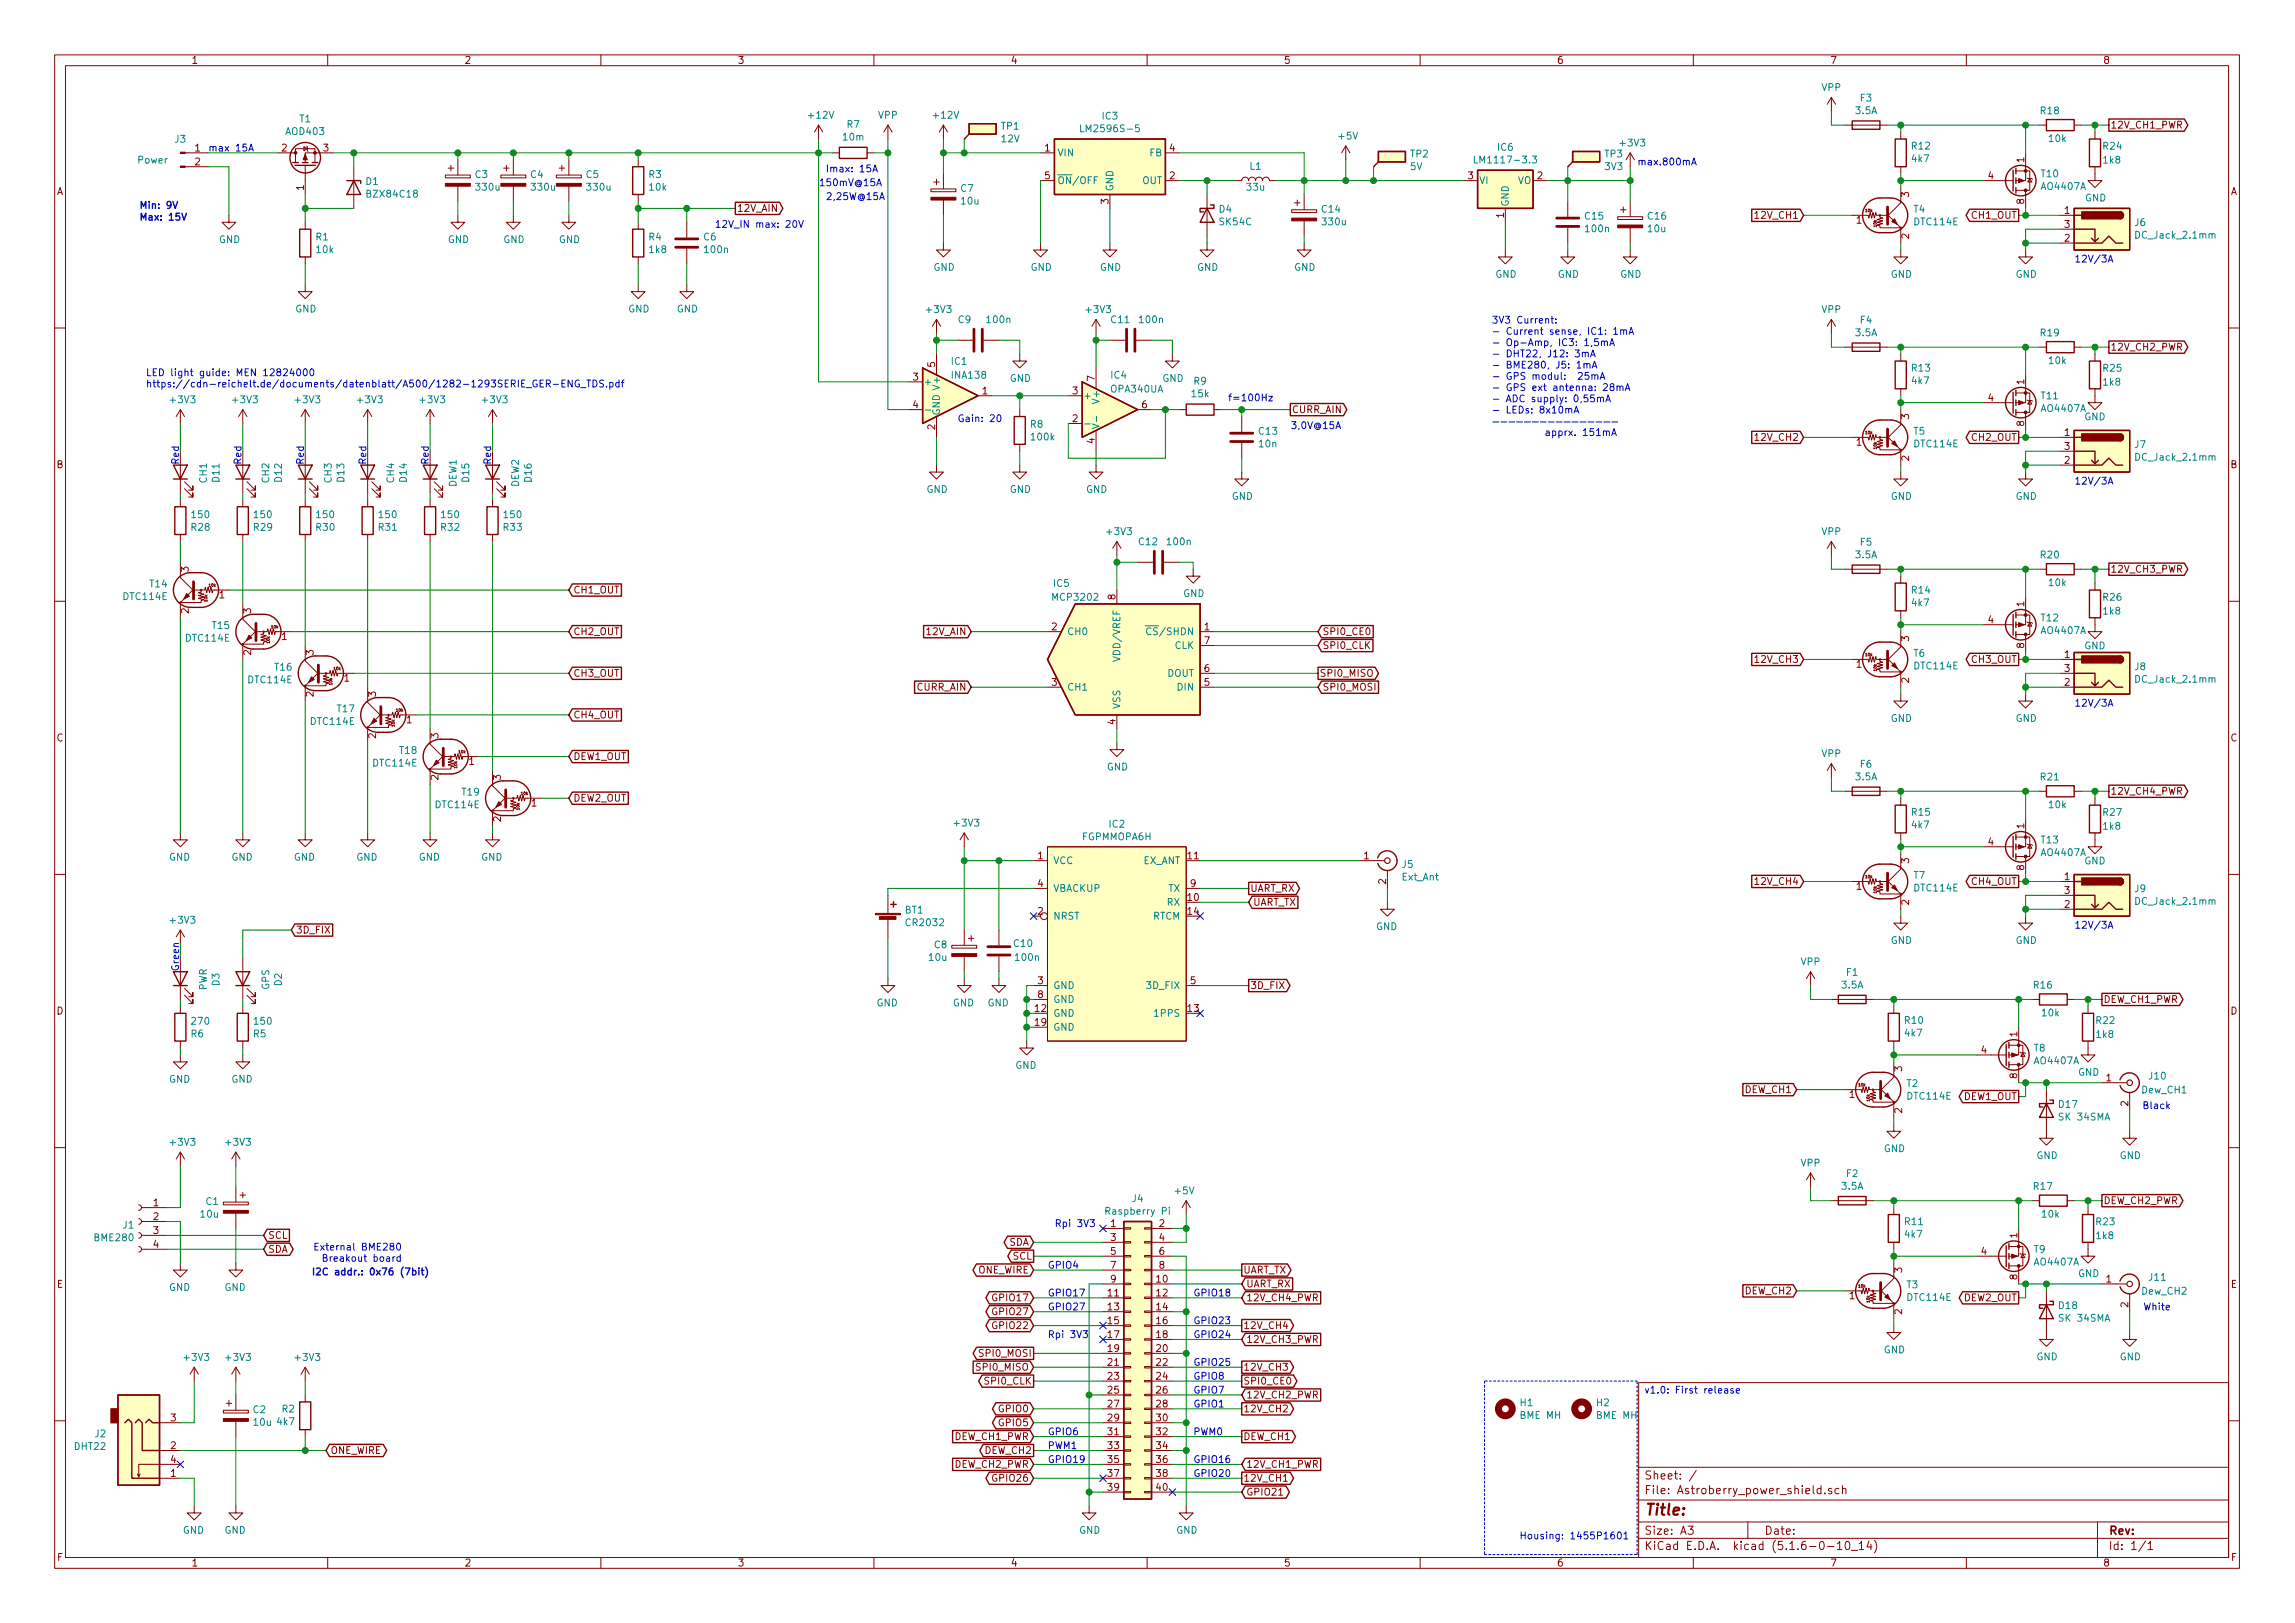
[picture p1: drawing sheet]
<svg xmlns="http://www.w3.org/2000/svg" width="420mm" height="297mm" viewBox="0 0 420 297" stroke-linecap="round" stroke-linejoin="round" font-family="sans-serif">
<defs><g id="words">
<text font-size="2.8" fill="#840000" x="301" y="277.3">Title:</text>
<g font-size="2.1" fill="#840000">
<text x="301" y="273.5">File: Astroberry_power_shield.sch</text>
<text x="301" y="270.8">Sheet: /</text>
<text x="301" y="280.9">Size: A3</text>
<text x="323" y="280.9">Date:</text>
<text x="386" y="280.9">Rev:</text>
<text x="301" y="283.7">KiCad E.D.A. kicad (5.1.6-0-10_14)</text>
<text x="386" y="283.7">Id: 1/1</text>
</g>
<g font-size="1.8" fill="#840000">
<text x="35" y="11.7">1</text>
<text x="85" y="11.7">2</text>
<text x="135" y="11.7">3</text>
<text x="185" y="11.7">4</text>
<text x="235" y="11.7">5</text>
<text x="285" y="11.7">6</text>
<text x="335" y="11.7">7</text>
<text x="385" y="11.7">8</text>
<text x="386.3" y="23.5">12V_CH1_PWR</text>
<text x="35.7" y="27.7">1</text>
<text x="51.6" y="27.7">2</text>
<text x="59.2" y="27.7">3</text>
<text x="191.3" y="27.7">1</text>
<text x="214.1" y="27.7">4</text>
<text x="370.6" y="29.7" transform="rotate(-90 370.6 29.7)">1</text>
<text x="10.4" y="35.7">A</text>
<text x="35.7" y="30.3">2</text>
<text x="55.6" y="34.8" transform="rotate(-90 55.6 34.8)">1</text>
<text x="191.3" y="32.8">5</text>
<text x="214.1" y="32.8">2</text>
<text x="268.8" y="32.8">3</text>
<text x="281.5" y="32.8">2</text>
<text x="364" y="32.8">4</text>
<text x="408.4" y="35.7">A</text>
<text x="134.9" y="38.8">12V_AIN</text>
<text x="202.9" y="37.3" transform="rotate(-90 202.9 37.3)">3</text>
<text x="275.3" y="39.9" transform="rotate(-90 275.3 39.9)">1</text>
<text x="321.7" y="40">12V_CH1</text>
<text x="339.9" y="40.9">1</text>
<text x="349.5" y="36.1" transform="rotate(-90 349.5 36.1)">3</text>
<text x="361.1" y="40">CH1_OUT</text>
<text x="370.6" y="37.3" transform="rotate(-90 370.6 37.3)">8</text>
<text x="378" y="39.2">1</text>
<text x="378" y="41.7">3</text>
<text x="349.5" y="43.7" transform="rotate(-90 349.5 43.7)">2</text>
<text x="378" y="44.2">2</text>
<text x="386.3" y="64.2">12V_CH2_PWR</text>
<text x="167.2" y="69.6">3</text>
<text x="171.2" y="67.2" transform="rotate(-90 171.2 67.2)">5</text>
<text x="200.4" y="69.7" transform="rotate(-90 200.4 69.7)">7</text>
<text x="370.6" y="70.4" transform="rotate(-90 370.6 70.4)">1</text>
<text x="167.2" y="74.7">4</text>
<text x="179.9" y="72.2">1</text>
<text x="196.4" y="77.3">2</text>
<text x="196.4" y="72.2">3</text>
<text x="209.1" y="74.7">6</text>
<text x="236.5" y="75.6">CURR_AIN</text>
<text x="349.5" y="76.7" transform="rotate(-90 349.5 76.7)">3</text>
<text x="364" y="73.4">4</text>
<text x="370.6" y="78" transform="rotate(-90 370.6 78)">8</text>
<text x="171.2" y="78.6" transform="rotate(-90 171.2 78.6)">2</text>
<text x="200.4" y="81.2" transform="rotate(-90 200.4 81.2)">4</text>
<text x="321.7" y="80.7">12V_CH2</text>
<text x="339.9" y="81.6">1</text>
<text x="361.1" y="80.7">CH2_OUT</text>
<text x="378" y="79.8">1</text>
<text x="378" y="82.3">3</text>
<text x="10.4" y="85.7">B</text>
<text x="349.5" y="84.3" transform="rotate(-90 349.5 84.3)">2</text>
<text x="378" y="84.9">2</text>
<text x="408.4" y="85.7">B</text>
<text x="34.5" y="104.7" transform="rotate(-90 34.5 104.7)">3</text>
<text x="386.3" y="104.8">12V_CH3_PWR</text>
<text x="34.5" y="112.3" transform="rotate(-90 34.5 112.3)">2</text>
<text x="40.2" y="109.5">1</text>
<text x="46" y="112.3" transform="rotate(-90 46 112.3)">3</text>
<text x="104.9" y="108.6">CH1_OUT</text>
<text x="204.2" y="109.7" transform="rotate(-90 204.2 109.7)">8</text>
<text x="370.6" y="111" transform="rotate(-90 370.6 111)">1</text>
<text x="46" y="119.9" transform="rotate(-90 46 119.9)">2</text>
<text x="51.6" y="117.1">1</text>
<text x="57.4" y="119.9" transform="rotate(-90 57.4 119.9)">3</text>
<text x="104.9" y="116.2">CH2_OUT</text>
<text x="169.8" y="116.2">12V_AIN</text>
<text x="192.6" y="115.4">2</text>
<text x="220.5" y="115.4">1</text>
<text x="220.5" y="117.9">7</text>
<text x="242.1" y="116.2">SPI0_CE0</text>
<text x="242.1" y="118.8">SPI0_CLK</text>
<text x="349.5" y="117.4" transform="rotate(-90 349.5 117.4)">3</text>
<text x="364" y="114.1">4</text>
<text x="370.6" y="118.6" transform="rotate(-90 370.6 118.6)">8</text>
<text x="63" y="124.8">1</text>
<text x="104.9" y="123.9">CH3_OUT</text>
<text x="192.6" y="125.5">3</text>
<text x="220.5" y="125.5">5</text>
<text x="220.5" y="123">6</text>
<text x="241.6" y="123.9">SPI0_MISO</text>
<text x="321.7" y="121.3">12V_CH3</text>
<text x="339.9" y="122.2">1</text>
<text x="349.5" y="125" transform="rotate(-90 349.5 125)">2</text>
<text x="361.1" y="121.3">CH3_OUT</text>
<text x="378" y="120.4">1</text>
<text x="378" y="125.5">2</text>
<text x="378" y="123">3</text>
<text x="57.4" y="127.5" transform="rotate(-90 57.4 127.5)">2</text>
<text x="68.8" y="127.5" transform="rotate(-90 68.8 127.5)">3</text>
<text x="104.9" y="131.5">CH4_OUT</text>
<text x="167.9" y="126.4">CURR_AIN</text>
<text x="242.1" y="126.4">SPI0_MOSI</text>
<text x="10.4" y="135.7">C</text>
<text x="68.8" y="135.1" transform="rotate(-90 68.8 135.1)">2</text>
<text x="74.4" y="132.4">1</text>
<text x="80.3" y="135.1" transform="rotate(-90 80.3 135.1)">3</text>
<text x="204.2" y="132.6" transform="rotate(-90 204.2 132.6)">4</text>
<text x="408.4" y="135.7">C</text>
<text x="80.3" y="142.8" transform="rotate(-90 80.3 142.8)">2</text>
<text x="85.9" y="140">1</text>
<text x="91.7" y="142.8" transform="rotate(-90 91.7 142.8)">3</text>
<text x="104.9" y="139.1">DEW1_OUT</text>
<text x="97.3" y="147.6">1</text>
<text x="104.9" y="146.7">DEW2_OUT</text>
<text x="386.3" y="145.5">12V_CH4_PWR</text>
<text x="91.7" y="150.4" transform="rotate(-90 91.7 150.4)">2</text>
<text x="364" y="154.7">4</text>
<text x="370.6" y="151.6" transform="rotate(-90 370.6 151.6)">1</text>
<text x="190" y="157.3">1</text>
<text x="217.5" y="157.3">11</text>
<text x="249.7" y="157.3">1</text>
<text x="253.7" y="161.8" transform="rotate(-90 253.7 161.8)">2</text>
<text x="321.7" y="162">12V_CH4</text>
<text x="349.5" y="158" transform="rotate(-90 349.5 158)">3</text>
<text x="361.1" y="162">CH4_OUT</text>
<text x="370.6" y="159.3" transform="rotate(-90 370.6 159.3)">8</text>
<text x="378" y="161.1">1</text>
<text x="190" y="167.4">2</text>
<text x="190" y="162.3">4</text>
<text x="217.5" y="164.9">10</text>
<text x="217.5" y="167.4">14</text>
<text x="218" y="162.3">9</text>
<text x="228.9" y="163.2">UART_RX</text>
<text x="229.4" y="165.8">UART_TX</text>
<text x="339.9" y="162.9">1</text>
<text x="349.5" y="165.6" transform="rotate(-90 349.5 165.6)">2</text>
<text x="378" y="166.2">2</text>
<text x="378" y="163.6">3</text>
<text x="54.1" y="170.9">3D_FIX</text>
<text x="10.4" y="185.7">D</text>
<text x="189.5" y="185.2">12</text>
<text x="190" y="180.1">3</text>
<text x="190" y="182.7">8</text>
<text x="217.5" y="185.2">13</text>
<text x="218" y="180.1">5</text>
<text x="228.9" y="181">3D_FIX</text>
<text x="385.1" y="183.6">DEW_CH1_PWR</text>
<text x="408.4" y="185.7">D</text>
<text x="189.5" y="187.7">19</text>
<text x="369.3" y="189.7" transform="rotate(-90 369.3 189.7)">1</text>
<text x="348.2" y="196.1" transform="rotate(-90 348.2 196.1)">3</text>
<text x="362.7" y="192.8">4</text>
<text x="369.3" y="197.4" transform="rotate(-90 369.3 197.4)">8</text>
<text x="385.6" y="197.9">1</text>
<text x="319.5" y="200.1">DEW_CH1</text>
<text x="338.6" y="201">1</text>
<text x="348.2" y="203.7" transform="rotate(-90 348.2 203.7)">2</text>
<text x="359.5" y="201.3">DEW1_OUT</text>
<text x="389.6" y="202.4" transform="rotate(-90 389.6 202.4)">2</text>
<text x="28.1" y="220.8">1</text>
<text x="385.1" y="220.4">DEW_CH2_PWR</text>
<text x="28.1" y="223.3">2</text>
<text x="28.1" y="225.8">3</text>
<text x="49" y="226.7">SCL</text>
<text x="203.4" y="224.6">1</text>
<text x="203.4" y="227.1">3</text>
<text x="212.2" y="224.6">2</text>
<text x="212.2" y="227.1">4</text>
<text x="369.3" y="226.6" transform="rotate(-90 369.3 226.6)">1</text>
<text x="28.1" y="228.4">4</text>
<text x="49" y="229.3">SDA</text>
<text x="179" y="233.1">ONE_WIRE</text>
<text x="184.7" y="228">SDA</text>
<text x="185.4" y="230.5">SCL</text>
<text x="203.4" y="229.7">5</text>
<text x="203.4" y="232.2">7</text>
<text x="212.2" y="229.7">6</text>
<text x="212.2" y="232.2">8</text>
<text x="227.6" y="233.1">UART_TX</text>
<text x="348.2" y="232.9" transform="rotate(-90 348.2 232.9)">3</text>
<text x="362.7" y="229.7">4</text>
<text x="10.4" y="235.7">E</text>
<text x="182" y="238.2">GPIO17</text>
<text x="202.9" y="237.3">11</text>
<text x="202.9" y="239.8">13</text>
<text x="203.4" y="234.7">9</text>
<text x="211.8" y="234.7">10</text>
<text x="211.8" y="237.3">12</text>
<text x="211.8" y="239.8">14</text>
<text x="228.1" y="238.2">12V_CH4_PWR</text>
<text x="228.1" y="235.6">UART_RX</text>
<text x="319.5" y="236.9">DEW_CH2</text>
<text x="338.6" y="237.8">1</text>
<text x="359.5" y="238.2">DEW2_OUT</text>
<text x="369.3" y="234.2" transform="rotate(-90 369.3 234.2)">8</text>
<text x="385.6" y="234.7">1</text>
<text x="389.6" y="239.3" transform="rotate(-90 389.6 239.3)">2</text>
<text x="408.4" y="235.7">E</text>
<text x="182" y="240.7">GPIO27</text>
<text x="182" y="243.2">GPIO22</text>
<text x="202.9" y="242.4">15</text>
<text x="202.9" y="244.9">17</text>
<text x="211.8" y="242.4">16</text>
<text x="211.8" y="244.9">18</text>
<text x="227.6" y="243.2">12V_CH4</text>
<text x="228.1" y="245.8">12V_CH3_PWR</text>
<text x="348.2" y="240.5" transform="rotate(-90 348.2 240.5)">2</text>
<text x="179.1" y="250.9">SPI0_MISO</text>
<text x="179.6" y="248.3">SPI0_MOSI</text>
<text x="202.9" y="247.4">19</text>
<text x="202.9" y="250">21</text>
<text x="211.8" y="247.4">20</text>
<text x="211.8" y="250">22</text>
<text x="227.6" y="250.9">12V_CH3</text>
<text x="180.5" y="253.4">SPI0_CLK</text>
<text x="202.9" y="252.5">23</text>
<text x="202.9" y="255.1">25</text>
<text x="202.9" y="257.6">27</text>
<text x="211.8" y="252.5">24</text>
<text x="211.8" y="255.1">26</text>
<text x="211.8" y="257.6">28</text>
<text x="227.6" y="253.4">SPI0_CE0</text>
<text x="228.1" y="255.9">12V_CH2_PWR</text>
<text x="31.3" y="260.1">3</text>
<text x="174.7" y="263.6">DEW_CH1_PWR</text>
<text x="183" y="261">GPIO5</text>
<text x="183" y="258.5">GPIO0</text>
<text x="202.9" y="260.1">29</text>
<text x="202.9" y="262.7">31</text>
<text x="211.8" y="260.1">30</text>
<text x="211.8" y="262.7">32</text>
<text x="227.6" y="263.6">DEW_CH1</text>
<text x="227.6" y="258.5">12V_CH2</text>
<text x="31.3" y="265.2">2</text>
<text x="31.3" y="267.8">4</text>
<text x="60.5" y="266.1">ONE_WIRE</text>
<text x="174.7" y="268.6">DEW_CH2_PWR</text>
<text x="180.3" y="266.1">DEW_CH2</text>
<text x="202.9" y="265.2">33</text>
<text x="202.9" y="267.8">35</text>
<text x="211.8" y="265.2">34</text>
<text x="211.8" y="267.8">36</text>
<text x="228.1" y="268.6">12V_CH1_PWR</text>
<text x="31.3" y="270.3">1</text>
<text x="182" y="271.2">GPIO26</text>
<text x="202.9" y="270.3">37</text>
<text x="202.9" y="272.8">39</text>
<text x="211.8" y="270.3">38</text>
<text x="211.8" y="272.8">40</text>
<text x="227.6" y="271.2">12V_CH1</text>
<text x="228.1" y="273.7">GPIO21</text>
<text x="10.5" y="285.7">F</text>
<text x="35" y="286.7">1</text>
<text x="85" y="286.7">2</text>
<text x="135" y="286.7">3</text>
<text x="185" y="286.7">4</text>
<text x="235" y="286.7">5</text>
<text x="285" y="286.7">6</text>
<text x="335" y="286.7">7</text>
<text x="385" y="286.7">8</text>
<text x="408.5" y="285.7">F</text>
</g>
<g font-size="1.8" fill="#008484">
<text x="333.5" y="16.6">VPP</text>
<text x="54.9" y="22.4">T1</text>
<text x="148.2" y="21.7">+12V</text>
<text x="155.1" y="23.4">R7</text>
<text x="160.8" y="21.7">VPP</text>
<text x="171" y="21.7">+12V</text>
<text x="183.3" y="23.7">TP1</text>
<text x="201.8" y="21.9">IC3</text>
<text x="339.8" y="20.9">3.5A</text>
<text x="340.6" y="18.6">F3</text>
<text x="373.6" y="20.9">R18</text>
<text x="25.3" y="29.9">Power</text>
<text x="32.1" y="26.1">J3</text>
<text x="52.5" y="24.7">AOD403</text>
<text x="154.5" y="25.7">10m</text>
<text x="183.4" y="26">12V</text>
<text x="193.5" y="28.6">VIN</text>
<text x="198.6" y="24.2">LM2596S-5</text>
<text x="210.5" y="28.6">FB</text>
<text x="245.2" y="25.5">+5V</text>
<text x="258.2" y="28.8">TP2</text>
<text x="270.8" y="29.9">LM1117-3.3</text>
<text x="274.2" y="27.6">IC6</text>
<text x="293.8" y="28.8">TP3</text>
<text x="296.7" y="26.8">+3V3</text>
<text x="350" y="27.4">R12</text>
<text x="350.1" y="29.7">4k7</text>
<text x="375.2" y="26">10k</text>
<text x="385.1" y="27.4">R24</text>
<text x="385.1" y="29.9">1k8</text>
<text x="67" y="33.8">D1</text>
<text x="87" y="32.6">C3</text>
<text x="87.3" y="34.9">330u</text>
<text x="97.2" y="32.6">C4</text>
<text x="97.4" y="34.9">330u</text>
<text x="107.3" y="32.6">C5</text>
<text x="107.6" y="34.9">330u</text>
<text x="118.8" y="32.6">R3</text>
<text x="118.9" y="34.9">10k</text>
<text x="175.9" y="35.1">C7</text>
<text x="193.5" y="33.7">ON/OFF</text>
<text x="203.8" y="35.1" transform="rotate(-90 203.8 35.1)">GND</text>
<text x="209.1" y="33.7">OUT</text>
<text x="228.3" y="34.9">33u</text>
<text x="228.9" y="31.1">L1</text>
<text x="258.2" y="31.1">5V</text>
<text x="270.8" y="33.7">VI</text>
<text x="277.9" y="33.7">VO</text>
<text x="293.9" y="31.1">3V3</text>
<text x="373.7" y="32.4">T10</text>
<text x="373.8" y="34.8">AO4407A</text>
<text x="67.4" y="36.2">BZX84C18</text>
<text x="176" y="37.4">10u</text>
<text x="223.2" y="38.9">D4</text>
<text x="223.3" y="41.2">SK54C</text>
<text x="242" y="38.9">C14</text>
<text x="242.2" y="41.2">330u</text>
<text x="276.2" y="37.9" transform="rotate(-90 276.2 37.9)">GND</text>
<text x="290.2" y="40.2">C15</text>
<text x="301.7" y="40.2">C16</text>
<text x="350.4" y="38.9">T4</text>
<text x="350.5" y="41.2">DTC114E</text>
<text x="381.7" y="36.9">GND</text>
<text x="390.9" y="41.4">J6</text>
<text x="40.1" y="44.5">GND</text>
<text x="57.9" y="44">R1</text>
<text x="58" y="46.3">10k</text>
<text x="82" y="44.5">GND</text>
<text x="92.2" y="44.5">GND</text>
<text x="102.3" y="44.5">GND</text>
<text x="118.8" y="44">R4</text>
<text x="118.9" y="46.3">1k8</text>
<text x="128.9" y="44">C6</text>
<text x="129.1" y="46.3">100n</text>
<text x="290.4" y="42.5">100n</text>
<text x="301.8" y="42.5">10u</text>
<text x="391.3" y="43.7">DC_Jack_2.1mm</text>
<text x="170.9" y="49.6">GND</text>
<text x="188.7" y="49.6">GND</text>
<text x="201.4" y="49.6">GND</text>
<text x="219.2" y="49.6">GND</text>
<text x="236.9" y="49.6">GND</text>
<text x="273.8" y="50.8">GND</text>
<text x="285.2" y="50.8">GND</text>
<text x="296.6" y="50.8">GND</text>
<text x="346.2" y="50.8">GND</text>
<text x="369" y="50.8">GND</text>
<text x="54.1" y="57.2">GND</text>
<text x="115" y="57.2">GND</text>
<text x="123.9" y="57.2">GND</text>
<text x="169.7" y="57.3">+3V3</text>
<text x="175.5" y="59.1">C9</text>
<text x="180.8" y="59.1">100n</text>
<text x="199" y="57.3">+3V3</text>
<text x="203.5" y="59.1">C11</text>
<text x="208.7" y="59.1">100n</text>
<text x="333.5" y="57.3">VPP</text>
<text x="340.6" y="59.2">F4</text>
<text x="339.8" y="61.5">3.5A</text>
<text x="373.6" y="61.6">R19</text>
<text x="169" y="70.5">+</text>
<text x="174.2" y="66.8">IC1</text>
<text x="174.4" y="69.3">INA138</text>
<text x="184.9" y="69.9">GND</text>
<text x="203.4" y="69.3">IC4</text>
<text x="203.5" y="71.8">OPA340UA</text>
<text x="212.8" y="69.9">GND</text>
<text x="218.6" y="70.4">R9</text>
<text x="350" y="68">R13</text>
<text x="350.1" y="70.3">4k7</text>
<text x="375.2" y="66.6">10k</text>
<text x="385.1" y="68">R25</text>
<text x="385.1" y="70.6">1k8</text>
<text x="31.3" y="73.8">+3V3</text>
<text x="42.7" y="73.8">+3V3</text>
<text x="54.2" y="73.8">+3V3</text>
<text x="65.6" y="73.8">+3V3</text>
<text x="77" y="73.8">+3V3</text>
<text x="88.5" y="73.8">+3V3</text>
<text x="172.1" y="76.1" transform="rotate(-90 172.1 76.1)">GND V+</text>
<text x="198.2" y="73.1">+</text>
<text x="201.3" y="73.5" transform="rotate(-90 201.3 73.5)">V+</text>
<text x="218.2" y="72.7">15k</text>
<text x="373.7" y="73.1">T11</text>
<text x="373.8" y="75.4">AO4407A</text>
<text x="381.6" y="76.9">GND</text>
<text x="188.7" y="78.3">R8</text>
<text x="188.9" y="80.6">100k</text>
<text x="230.5" y="79.6">C13</text>
<text x="230.6" y="81.9">10n</text>
<text x="350.4" y="79.6">T5</text>
<text x="350.5" y="81.9">DTC114E</text>
<text x="390.9" y="82">J7</text>
<text x="37.9" y="88.3" transform="rotate(-90 37.9 88.3)">CH1</text>
<text x="40.2" y="88.2" transform="rotate(-90 40.2 88.2)">D11</text>
<text x="49.3" y="88.3" transform="rotate(-90 49.3 88.3)">CH2</text>
<text x="51.6" y="88.2" transform="rotate(-90 51.6 88.2)">D12</text>
<text x="60.7" y="88.3" transform="rotate(-90 60.7 88.3)">CH3</text>
<text x="63" y="88.2" transform="rotate(-90 63 88.2)">D13</text>
<text x="72.2" y="88.3" transform="rotate(-90 72.2 88.3)">CH4</text>
<text x="74.5" y="88.2" transform="rotate(-90 74.5 88.2)">D14</text>
<text x="83.6" y="89.1" transform="rotate(-90 83.6 89.1)">DEW1</text>
<text x="85.9" y="88.2" transform="rotate(-90 85.9 88.2)">D15</text>
<text x="95" y="89.1" transform="rotate(-90 95 89.1)">DEW2</text>
<text x="97.3" y="88.2" transform="rotate(-90 97.3 88.2)">D16</text>
<text x="391.3" y="84.3">DC_Jack_2.1mm</text>
<text x="35.2" y="94.8">150</text>
<text x="46.6" y="94.8">150</text>
<text x="58.1" y="94.8">150</text>
<text x="69.5" y="94.8">150</text>
<text x="80.9" y="94.8">150</text>
<text x="92.4" y="94.8">150</text>
<text x="169.6" y="90.2">GND</text>
<text x="184.9" y="90.2">GND</text>
<text x="198.8" y="90.2">GND</text>
<text x="225.5" y="91.5">GND</text>
<text x="346.2" y="91.5">GND</text>
<text x="369" y="91.5">GND</text>
<text x="35.1" y="97.1">R28</text>
<text x="46.5" y="97.1">R29</text>
<text x="57.9" y="97.1">R30</text>
<text x="69.4" y="97.1">R31</text>
<text x="80.8" y="97.1">R32</text>
<text x="92.2" y="97.1">R33</text>
<text x="202.8" y="97.9">+3V3</text>
<text x="208.6" y="99.8">C12</text>
<text x="213.8" y="99.8">100n</text>
<text x="333.5" y="97.9">VPP</text>
<text x="340.6" y="99.9">F5</text>
<text x="27.5" y="107.5">T14</text>
<text x="192.9" y="107.4">IC5</text>
<text x="339.8" y="102.2">3.5A</text>
<text x="373.6" y="102.2">R20</text>
<text x="375.2" y="107.3">10k</text>
<text x="22.7" y="109.8">DTC114E</text>
<text x="192.9" y="109.9">MCP3202</text>
<text x="216.6" y="109.3">GND</text>
<text x="350" y="108.6">R14</text>
<text x="350.1" y="111">4k7</text>
<text x="373.7" y="113.7">T12</text>
<text x="385.1" y="109.9">R26</text>
<text x="385.1" y="112.5">1k8</text>
<text x="34.1" y="117.4">DTC114E</text>
<text x="38.9" y="115.1">T15</text>
<text x="195.3" y="116.2">CH0</text>
<text x="210.7" y="116.2">CS/SHDN</text>
<text x="215.1" y="118.8">CLK</text>
<text x="373.8" y="116">AO4407A</text>
<text x="381.6" y="118.8">GND</text>
<text x="45.5" y="125.1">DTC114E</text>
<text x="50.3" y="122.7">T16</text>
<text x="205.1" y="120.5" transform="rotate(-90 205.1 120.5)">VDD/VREF</text>
<text x="213.7" y="123.9">DOUT</text>
<text x="350.4" y="120.2">T6</text>
<text x="350.5" y="122.5">DTC114E</text>
<text x="390.9" y="122.6">J8</text>
<text x="391.3" y="125">DC_Jack_2.1mm</text>
<text x="61.8" y="130.4">T17</text>
<text x="195.3" y="126.4">CH1</text>
<text x="205.1" y="129.8" transform="rotate(-90 205.1 129.8)">VSS</text>
<text x="215.6" y="126.4">DIN</text>
<text x="57" y="132.7">DTC114E</text>
<text x="73.2" y="138">T18</text>
<text x="346.2" y="132.1">GND</text>
<text x="369" y="132.1">GND</text>
<text x="68.4" y="140.3">DTC114E</text>
<text x="202.6" y="141">GND</text>
<text x="333.5" y="138.6">VPP</text>
<text x="339.8" y="142.8">3.5A</text>
<text x="340.6" y="140.5">F6</text>
<text x="373.6" y="142.8">R21</text>
<text x="79.8" y="147.9">DTC114E</text>
<text x="84.6" y="145.6">T19</text>
<text x="350" y="149.3">R15</text>
<text x="375.2" y="147.9">10k</text>
<text x="385.1" y="149.3">R27</text>
<text x="174.8" y="151.3">+3V3</text>
<text x="198.1" y="153.8">FGPMMOPA6H</text>
<text x="203.1" y="151.5">IC2</text>
<text x="350.1" y="151.6">4k7</text>
<text x="373.7" y="154.4">T13</text>
<text x="385.1" y="151.9">1k8</text>
<text x="30.9" y="157.5">GND</text>
<text x="42.4" y="157.5">GND</text>
<text x="53.8" y="157.5">GND</text>
<text x="65.2" y="157.5">GND</text>
<text x="76.7" y="157.5">GND</text>
<text x="88.1" y="157.5">GND</text>
<text x="192.8" y="158.2">VCC</text>
<text x="209.2" y="158.2">EX_ANT</text>
<text x="256.7" y="161.1">Ext_Ant</text>
<text x="256.7" y="158.8">J5</text>
<text x="350.4" y="160.8">T7</text>
<text x="373.8" y="156.7">AO4407A</text>
<text x="381.6" y="158.2">GND</text>
<text x="165.7" y="167.2">BT1</text>
<text x="192.8" y="163.2">VBACKUP</text>
<text x="213.7" y="165.8">RX</text>
<text x="213.9" y="163.2">TX</text>
<text x="350.5" y="163.2">DTC114E</text>
<text x="390.9" y="163.3">J9</text>
<text x="391.3" y="165.6">DC_Jack_2.1mm</text>
<text x="31.3" y="169">+3V3</text>
<text x="166.1" y="169.5">CR2032</text>
<text x="171.1" y="173.5">C8</text>
<text x="185.7" y="173.3">C10</text>
<text x="192.8" y="168.3">NRST</text>
<text x="211" y="168.3">RTCM</text>
<text x="251.9" y="170.2">GND</text>
<text x="346.2" y="172.8">GND</text>
<text x="369" y="172.8">GND</text>
<text x="170.2" y="175.9">10u</text>
<text x="186" y="175.9">100n</text>
<text x="329.7" y="176.7">VPP</text>
<text x="338.1" y="178.6">F1</text>
<text x="37.9" y="181.3" transform="rotate(-90 37.9 181.3)">PWR</text>
<text x="40.2" y="180.4" transform="rotate(-90 40.2 180.4)">D3</text>
<text x="49.3" y="181.1" transform="rotate(-90 49.3 181.1)">GPS</text>
<text x="51.6" y="180.4" transform="rotate(-90 51.6 180.4)">D2</text>
<text x="160.5" y="184.2">GND</text>
<text x="174.4" y="184.2">GND</text>
<text x="180.8" y="184.2">GND</text>
<text x="192.8" y="181">GND</text>
<text x="192.8" y="183.6">GND</text>
<text x="210.2" y="181">3D_FIX</text>
<text x="337.2" y="180.9">3.5A</text>
<text x="372.4" y="180.9">R16</text>
<text x="35" y="189.9">R6</text>
<text x="35.2" y="187.5">270</text>
<text x="46.4" y="189.9">R5</text>
<text x="46.6" y="187.5">150</text>
<text x="192.8" y="186.1">GND</text>
<text x="192.8" y="188.6">GND</text>
<text x="211.6" y="186.1">1PPS</text>
<text x="348.8" y="187.4">R10</text>
<text x="348.8" y="189.7">4k7</text>
<text x="373.9" y="186">10k</text>
<text x="383.8" y="187.4">R22</text>
<text x="383.9" y="190">1k8</text>
<text x="185.9" y="195.6">GND</text>
<text x="372.4" y="192.5">T8</text>
<text x="372.5" y="194.8">AO4407A</text>
<text x="380.4" y="196.9">GND</text>
<text x="393.5" y="197.6">J10</text>
<text x="30.9" y="198.2">GND</text>
<text x="42.4" y="198.2">GND</text>
<text x="349.1" y="198.9">T2</text>
<text x="349.3" y="201.3">DTC114E</text>
<text x="377" y="202.8">D17</text>
<text x="392.2" y="200.1">Dew_CH1</text>
<text x="31.3" y="209.7">+3V3</text>
<text x="41.5" y="209.7">+3V3</text>
<text x="377.1" y="205.1">SK 34SMA</text>
<text x="329.7" y="213.5">VPP</text>
<text x="338.1" y="215.4">F2</text>
<text x="344.9" y="210.9">GND</text>
<text x="372.8" y="212.1">GND</text>
<text x="388.1" y="212.1">GND</text>
<text x="37.7" y="220.5">C1</text>
<text x="207.3" y="220">J4</text>
<text x="215.2" y="218.6">+5V</text>
<text x="337.2" y="217.7">3.5A</text>
<text x="372.4" y="217.8">R17</text>
<text x="17.4" y="227.2">BME280</text>
<text x="22.6" y="224.9">J1</text>
<text x="36.8" y="222.8">10u</text>
<text x="202.8" y="222.3">Raspberry Pi</text>
<text x="348.8" y="224.2">R11</text>
<text x="348.8" y="226.5">4k7</text>
<text x="373.9" y="222.8">10k</text>
<text x="383.8" y="224.2">R23</text>
<text x="383.9" y="226.8">1k8</text>
<text x="372.4" y="229.3">T9</text>
<text x="372.5" y="231.6">AO4407A</text>
<text x="380.4" y="233.7">GND</text>
<text x="30.9" y="236.3">GND</text>
<text x="41.1" y="236.3">GND</text>
<text x="349.1" y="235.8">T3</text>
<text x="349.3" y="238.1">DTC114E</text>
<text x="377" y="239.6">D18</text>
<text x="392.2" y="236.9">Dew_CH2</text>
<text x="393.5" y="234.4">J11</text>
<text x="377.1" y="241.9">SK 34SMA</text>
<text x="33.9" y="249.1">+3V3</text>
<text x="41.5" y="249.1">+3V3</text>
<text x="54.2" y="249.1">+3V3</text>
<text x="344.9" y="247.7">GND</text>
<text x="372.8" y="249">GND</text>
<text x="388.1" y="249">GND</text>
<text x="278.4" y="257.4">H1</text>
<text x="292.3" y="257.4">H2</text>
<text x="17.4" y="263.1">J2</text>
<text x="46.4" y="258.6">C2</text>
<text x="46.5" y="260.9">10u</text>
<text x="50.8" y="260.8">4k7</text>
<text x="51.7" y="258.5">R2</text>
<text x="278.4" y="259.7">BME MH</text>
<text x="292.4" y="259.7">BME MH</text>
<text x="13.7" y="265.4">DHT22</text>
<text x="33.5" y="280.7">GND</text>
<text x="41.1" y="280.7">GND</text>
<text x="197.6" y="280.7">GND</text>
<text x="215.3" y="280.7">GND</text>
</g>
<g font-size="1.8" fill="#0000c2">
<text x="38.1" y="27.7">max 15A</text>
<text x="149.9" y="34.1">150mV@15A</text>
<text x="151.1" y="31.5">Imax: 15A</text>
<text x="299.7" y="30.3">max.800mA</text>
<text x="25.4" y="38.2">Min: 9V</text>
<text x="25.4" y="40.4">Max: 15V</text>
<text x="130.8" y="41.7">12V_IN max: 20V</text>
<text x="151.1" y="36.6">2,25W@15A</text>
<text x="379.7" y="48">12V/3A</text>
<text x="273" y="59.2">3V3 Current:</text>
<text x="273" y="61.3">- Current sense, IC1: 1mA</text>
<text x="273" y="63.3">- Op-Amp, IC3: 1,5mA</text>
<text x="273" y="65.4">- DHT22, J12: 3mA</text>
<text x="26.7" y="68.8">LED light guide: MEN 12824000</text>
<text x="26.7" y="70.9">https://cdn-reichelt.de/documents/datenblatt/A500/1282-1293SERIE_GER-ENG_TDS.pdf</text>
<text x="273" y="67.4">- BME280, J5: 1mA</text>
<text x="273" y="69.5">- GPS modul: 25mA</text>
<text x="273" y="71.6">- GPS ext antenna: 28mA</text>
<text x="175.3" y="77.3">Gain: 20</text>
<text x="224.8" y="73.4">f=100Hz</text>
<text x="273" y="73.6">- ADC supply: 0,55mA</text>
<text x="273" y="75.7">- LEDs: 8x10mA</text>
<text x="236.2" y="78.5">3,0V@15A</text>
<text x="278" y="79.8">apprx. 151mA</text>
<text x="32.8" y="85.1" transform="rotate(-90 32.8 85.1)">Red</text>
<text x="44.2" y="85.1" transform="rotate(-90 44.2 85.1)">Red</text>
<text x="55.6" y="85.1" transform="rotate(-90 55.6 85.1)">Red</text>
<text x="67.1" y="85.1" transform="rotate(-90 67.1 85.1)">Red</text>
<text x="78.5" y="85.1" transform="rotate(-90 78.5 85.1)">Red</text>
<text x="89.9" y="85.1" transform="rotate(-90 89.9 85.1)">Red</text>
<text x="379.7" y="88.7">12V/3A</text>
<text x="379.7" y="129.3">12V/3A</text>
<text x="379.7" y="170">12V/3A</text>
<text x="32.8" y="177.8" transform="rotate(-90 32.8 177.8)">Green</text>
<text x="392.8" y="203">Black</text>
<text x="193" y="224.6">Rpi 3V3</text>
<text x="59.3" y="228.9">External BME280</text>
<text x="60.6" y="230.9">Breakout board</text>
<text x="61.3" y="233.4">I2C addr.: 0x76 (7bit)</text>
<text x="191.8" y="232.2">GPIO4</text>
<text x="191.8" y="239.8">GPIO27</text>
<text x="191.8" y="237.3">GPIO17</text>
<text x="218.4" y="237.3">GPIO18</text>
<text x="392.7" y="239.8">White</text>
<text x="191.8" y="244.9">Rpi 3V3</text>
<text x="218.4" y="242.4">GPIO23</text>
<text x="218.4" y="244.9">GPIO24</text>
<text x="218.4" y="250">GPIO25</text>
<text x="218.4" y="252.5">GPIO8</text>
<text x="218.4" y="255.1">GPIO7</text>
<text x="218.4" y="257.6">GPIO1</text>
<text x="301" y="255.1">v1.0: First release</text>
<text x="191.8" y="262.7">GPIO6</text>
<text x="218.4" y="262.7">PWM0</text>
<text x="191.8" y="265.2">PWM1</text>
<text x="191.8" y="267.8">GPIO19</text>
<text x="218.4" y="267.8">GPIO16</text>
<text x="218.4" y="270.3">GPIO20</text>
<text x="278.1" y="281.7">Housing: 1455P1601</text>
</g>
<g font-size=".7" fill="#840000">
<text x="341.6" y="38.8">10k</text>
<text x="343.6" y="41.5" transform="rotate(-90 343.6 41.5)">10k</text>
<text x="341.6" y="79.4">10k</text>
<text x="343.6" y="82.2" transform="rotate(-90 343.6 82.2)">10k</text>
<text x="38.3" y="107.4">10k</text>
<text x="37.9" y="110.1" transform="rotate(-90 37.9 110.1)">10k</text>
<text x="49.4" y="117.7" transform="rotate(-90 49.4 117.7)">10k</text>
<text x="49.7" y="115">10k</text>
<text x="60.8" y="125.3" transform="rotate(-90 60.8 125.3)">10k</text>
<text x="61.1" y="122.6">10k</text>
<text x="341.6" y="120.1">10k</text>
<text x="343.6" y="122.8" transform="rotate(-90 343.6 122.8)">10k</text>
<text x="72.6" y="130.2">10k</text>
<text x="72.2" y="133" transform="rotate(-90 72.2 133)">10k</text>
<text x="84" y="137.9">10k</text>
<text x="83.7" y="140.6" transform="rotate(-90 83.7 140.6)">10k</text>
<text x="95.1" y="148.2" transform="rotate(-90 95.1 148.2)">10k</text>
<text x="95.4" y="145.5">10k</text>
<text x="341.6" y="160.7">10k</text>
<text x="343.6" y="163.4" transform="rotate(-90 343.6 163.4)">10k</text>
<text x="340.3" y="198.8">10k</text>
<text x="342.3" y="201.5" transform="rotate(-90 342.3 201.5)">10k</text>
<text x="340.3" y="235.6">10k</text>
<text x="342.3" y="238.4" transform="rotate(-90 342.3 238.4)">10k</text>
</g>
</g></defs>
<g fill="none" stroke="#840000" stroke-width=".18">
<path d="M10 10h400v277h-400zM12 12h396v273.1h-396zM60 10v2M110 10v2M160 10v2M210 10v2M260 10v2M310 10v2M335.3 17.8v2.6M335.3 17.8l-.8 1.3M335.3 17.8l.7 1.3M360 10v2"/>
<path d="M33.9 30.5h4.2M33.9 28h4.2M41.9 39.4v1.3h1.3l-1.3 1.2-1.3-1.2h1.3M50.8 28h3.3M54.1 29.8v-2.6h3.6v2.6M55.6 26.8l.7 .4-.7 .4zM55.9 30.3v5.3M56.1 26.7l.2 .1v.8l.1 .1M61 28h-5.1v1.8M64.8 30.5v7.6M81.5 32h4.6v.5h-4.6zM82 30.8h1.1"/>
<path d="M82.5 30.3v1M83.8 39.4v1.3h1.3l-1.3 1.2-1.3-1.2h1.3M83.8 29.2v2.8M83.8 34.1v2.8M91.7 32h4.6v.5h-4.6zM92.2 30.8h1M92.7 30.3v1M94 39.4v1.3h1.2l-1.2 1.2-1.3-1.2h1.3M94 29.2v2.8M94 34.1v2.8M101.9 32h4.5v.5h-4.5zM102.4 30.8h1"/>
<path d="M102.9 30.3v1M104.1 39.4v1.3h1.3l-1.3 1.2-1.2-1.2h1.2M104.1 29.2v2.8M104.1 34.1v2.8M116.8 29.2v1.3M116.8 35.6v1.3M149.9 22.9l-.8 1.3M149.9 22.9v2.5M149.9 22.9l.7 1.3M152.4 28h1.3M158.7 28h1.3M162.6 22.9v2.5"/>
<path d="M162.6 22.9l-.8 1.3M162.6 22.9l.7 1.3M170.4 34.6h4.6v.5h-4.6zM170.9 33.3h1.1M171.4 32.8v1M172.7 22.9l-.7 1.3M172.7 22.9v2.5M172.7 31.8v2.8M172.7 36.6v2.8M172.7 22.9l.8 1.3M176.5 25.4h.1M190.5 33.1h2.5"/>
<path d="M190.5 28h2.5M203.2 35.6v2.5M213.4 33.1h2.5M213.4 28h2.5M221 35.6v7.6M226.1 33.1h1.2a.63 .63 0 0 1 .7-.7 .63 .63 0 0 1 .6 .7 .63 .63 0 0 1 .6-.7 .63 .63 0 0 1 .7 .7 .63 .63 0 0 1 .6-.7 .63 .63 0 0 1 .6 .7 .63 .63 0 0 1 .7-.7 .63 .63 0 0 1 .6 .7h1.3M236.5 38.4h4.5v.5h-4.5zM237 37.1h1M237.5 36.6v1M238.8 35.6v2.8M246.4 26.7l-.8 1.3M246.4 26.7v2.5"/>
<path d="M246.4 26.7l.7 1.3M251.5 30.5h.1M268 33.1h2.5M275.6 38.1v2.6M280.7 33.1h2.5M287 30.5h.1M287 36.9v2.8M296.2 39.7h4.5v.5h-4.5zM296.7 38.4h1M297.2 37.9v1M298.4 28v2.5M298.4 36.9v2.8"/>
<path d="M298.4 28l-.7 1.2M298.4 28l.8 1.2M321.3 39.1l.3-.4v1.3M321.3 40h.7M337.8 22.9h7.6M339.1 39.4h2.9l.1 .5 .3-1 .2 1 .3-1 .3 1 .2-1 .1 .5h1.9M345.4 39.2l2.6 2.5h-3.8v-.4l-.5-.1 1-.3-1-.2 1-.3-1-.2 1-.3-.5-.1v-.4M348 24.2v1.2M348 30.5v1.3M348 34.3v2.8l-2.6 2.6M363.2 33.1h5.4M369.1 31.3h2.5v3.5h-2.5"/>
<path d="M370.8 28v5.1h-1.7M370.8 34.8v3.3M371.1 32.5l.1 .2h.8l.1 .1M371.6 32.7l.4 .6h-.8zM373.4 22.9h1.2M377.2 39.4h2.5M379.7 22.9h1.3M383.5 30.5v2.6h1.3l-1.3 1.2-1.2-1.2h1.2M383.5 24.2v1.2M55.9 52.1v1.3h1.2l-1.2 1.2-1.3-1.2h1.3M55.9 40.7v1.2M55.9 47v1.3"/>
<path d="M116.8 52.1v1.3h1.3l-1.3 1.2-1.2-1.2h1.2M116.8 40.7v1.2M116.8 47v1.3M125.7 52.1v1.3h1.3l-1.3 1.2-1.2-1.2h1.2M125.7 40.7v2.8M125.7 45.5v2.8M171.4 58.5v2.5M171.4 58.5l-.7 1.2M171.4 58.5l.8 1.2M172.7 44.5v1.3h1.3l-1.3 1.2-1.3-1.2h1.3M190.5 44.5v1.3h1.3l-1.3 1.2-1.3-1.2h1.3M200.7 58.5l-.8 1.2"/>
<path d="M200.7 58.5v2.5M200.7 58.5l.7 1.2M203.2 44.5v1.3h1.3l-1.3 1.2-1.3-1.2h1.3M221 44.5v1.3h1.2l-1.2 1.2-1.3-1.2h1.3M238.8 44.5v1.3h1.2l-1.2 1.2-1.3-1.2h1.3M238.8 40.4v2.8M275.6 45.8v1.2h1.3l-1.3 1.3-1.3-1.3h1.3M287 45.8v1.2h1.3l-1.3 1.3-1.3-1.3h1.3M287 41.7v2.8M298.4 45.8v1.2h1.3l-1.3 1.3-1.2-1.3h1.2M298.4 41.7v2.8M335.3 58.5v2.5"/>
<path d="M335.3 58.5l-.8 1.2M335.3 58.5l.7 1.2M348 45.8v1.2h1.2l-1.2 1.3-1.3-1.3h1.3M348 41.9v2.6M370.8 45.8v1.2h1.3l-1.3 1.3-1.2-1.3h1.2M377.2 44.5h2.5M377.2 41.9h2.5M10 60h2M33 75v2.5M33 75l-.7 1.2M33 75l.8 1.2M44.4 75v2.5"/>
<path d="M44.4 75l-.7 1.2M44.4 75l.8 1.2M55.9 75v2.5M55.9 75l-.8 1.2M55.9 75l.7 1.2M67.3 75v2.5M67.3 75l-.8 1.2M67.3 75l.8 1.2M78.7 75v2.5M78.7 75l-.7 1.2M78.7 75l.8 1.2M90.2 75v2.5"/>
<path d="M90.2 75l-.8 1.2M90.2 75l.7 1.2M166.4 69.9h2.5M166.4 75h2.5M171.4 64.8v3.8M171.4 76.2v3.8M175.3 62.3h2.8M179.1 72.4h2.5M180.1 62.3h2.8M186.7 64.8v1.3h1.3l-1.3 1.2-1.3-1.2h1.3M186.7 75v1.2M195.6 72.4h2.5"/>
<path d="M195.6 77.5h2.5M200.7 67.3v3.9M200.7 78.8v3.8M203.2 62.3h2.8M208 62.3h2.8M208.3 75h2.5M214.6 64.8v1.3h1.3l-1.3 1.2-1.2-1.2h1.2M215.9 75h1.3M222.2 75h1.3M227.3 76.2v2.8M321.3 79.7l.3-.4v1.3M337.8 63.5h7.6"/>
<path d="M345.4 79.8l2.6 2.5h-3.8v-.3l-.5-.2 1-.2-1-.3 1-.2-1-.3 1-.2-.5-.2v-.4M348 64.8v1.3M348 71.2v1.2M348 75v2.8l-2.6 2.5M363.2 73.7h5.4M369.1 71.9h2.5v3.6h-2.5M370.8 68.6v5.1h-1.7M370.8 75.5v3.3M371.1 73.2l.1 .1h.8l.1 .1M371.6 73.3l.4 .7h-.8zM373.4 63.5h1.2M379.7 63.5h1.3"/>
<path d="M383.5 71.2v2.5h1.3l-1.3 1.3-1.2-1.3h1.2M383.5 64.8v1.3M408 60h2M33 85.1v5.1M33 91.5v1.2M33 97.8v1.3M33.8 89.4l1.5 1.6v-.8v.8h-.8M33.8 88.2l1.5 1.5v-.8v.8h-.8M44.4 85.1v5.1M44.4 91.5v1.2M44.4 97.8v1.3M45.2 89.4l1.5 1.6v-.8v.8h-.7"/>
<path d="M45.2 88.2l1.5 1.5v-.8v.8h-.7M55.9 85.1v5.1M55.9 91.5v1.2M55.9 97.8v1.3M56.6 89.4l1.6 1.6v-.8v.8h-.8M56.6 88.2l1.6 1.5v-.8v.8h-.8M67.3 85.1v5.1M67.3 91.5v1.2M67.3 97.8v1.3M68.1 89.4l1.5 1.6v-.8v.8h-.8M68.1 88.2l1.5 1.5v-.8v.8h-.8M78.7 85.1v5.1"/>
<path d="M78.7 91.5v1.2M78.7 97.8v1.3M79.5 89.4l1.5 1.6v-.8v.8h-.7M79.5 88.2l1.5 1.5v-.8v.8h-.7M90.2 85.1v5.1M90.2 91.5v1.2M90.2 97.8v1.3M90.9 89.4l1.6 1.6v-.8v.8h-.8M90.9 88.2l1.6 1.5v-.8v.8h-.8M171.4 85.1v1.3h1.3l-1.3 1.3-1.2-1.3h1.2M186.7 85.1v1.3h1.3l-1.3 1.3-1.3-1.3h1.3M186.7 81.3v1.3"/>
<path d="M200.7 85.1v1.3h1.2l-1.2 1.3-1.3-1.3h1.3M204.5 99.1l-.8 1.3M204.5 99.1v2.5M204.5 99.1l.7 1.3M227.3 86.4v1.3h1.3l-1.3 1.2-1.2-1.2h1.2M227.3 81.1v2.8M321.3 80.6h.7M335.3 99.1v2.5M335.3 99.1l-.8 1.3M335.3 99.1l.7 1.3M339.1 80h2.9l.1 .6 .3-1.1 .2 1.1 .3-1.1 .3 1.1 .2-1.1 .1 .5h1.9M348 86.4v1.3h1.2l-1.2 1.2-1.3-1.2h1.3"/>
<path d="M348 82.6v2.5M370.8 86.4v1.3h1.3l-1.3 1.2-1.2-1.2h1.2M377.2 80h2.5M377.2 85.1h2.5M377.2 82.6h2.5M10 110h2M33 102.9v2.8l2.6 2.5M33 110.5v2.6M35.6 107.7l-2.6 2.6h3.8v-.4l.5-.1-1-.3 1-.2-1-.3 1-.3-1-.2 .5-.1v-.4M35.6 108h1.9l.1-.5 .2 1 .3-1 .3 1 .2-1 .3 1 .1-.5h2.9M44.4 110.5v2.8l2.6 2.6M44.4 118.1v2.6"/>
<path d="M47 115.4l-2.6 2.5h3.9v-.4l.5-.1-1-.3 1-.2-1-.3 1-.2-1-.3 .5-.1v-.4M47 115.6h1.9l.1-.5 .3 1 .2-1 .3 1 .2-1 .3 1 .1-.5h2.9M55.9 118.1v2.8l2.5 2.6M191.8 115.6h2.5M204.5 108v2.5M208.3 102.9h2.8M213.1 102.9h2.8M218.4 104.2v1.2h1.3l-1.3 1.3-1.2-1.3h1.2M219.7 115.6h2.5M219.7 118.1h2.5M337.8 104.2h7.6M348 105.4v1.3"/>
<path d="M348 111.8v1.3M348 115.6v2.8l-2.6 2.5M363.2 114.3h5.4M369.1 112.6h2.5v3.5h-2.5M370.8 109.3v5h-1.7M370.8 116.1v3.3M371.1 113.8l.1 .2h.8l.1 .1M371.6 114l.4 .6h-.8zM373.4 104.2h1.2M379.7 104.2h1.3M383.5 113.1v2.5h1.3l-1.3 1.3-1.2-1.3h1.2M383.5 106.7v1.3"/>
<path d="M408 110h2M55.9 125.8v2.5M58.4 123l-2.5 2.5h3.8v-.4l.5-.1-1-.2 1-.3-1-.3 1-.2-1-.3 .5-.1v-.4M58.4 123.2h1.9l.2-.5 .2 1 .3-1 .2 1 .3-1 .2 1 .1-.5h3M67.3 125.8v2.8l2.5 2.5M67.3 133.4v2.5M69.8 130.6l-2.5 2.5h3.8v-.3l.5-.2-1-.2 1-.3-1-.2 1-.3-1-.2 .5-.2v-.4M69.8 130.8h2l.1-.5 .2 1.1 .3-1.1 .2 1.1 .3-1.1 .3 1.1 .1-.6h2.9M78.7 133.4v2.8l2.6 2.5M81.3 138.2l-2.6 2.6h3.8v-.4l.6-.2-1.1-.2 1.1-.3-1.1-.2 1.1-.3-1.1-.2 .5-.2v-.3M81.3 138.5h1.9l.1-.5 .3 1 .2-1 .3 1 .2-1 .3 1 .1-.5h2.9M191.8 125.8h2.5"/>
<path d="M204.5 135.9v1.3h1.2l-1.2 1.3-1.3-1.3h1.3M204.5 130.8v2.6M219.7 125.8h2.5M219.7 123.2h2.5M321.3 120.3l.3-.3v1.2M321.3 121.2h.7M335.3 139.7l-.8 1.3M335.3 139.7v2.6M335.3 139.7l.7 1.3M339.1 120.7h2.9l.1 .5 .3-1 .2 1 .3-1 .3 1 .2-1 .1 .5h1.9M345.4 120.4l2.6 2.6h-3.8v-.4l-.5-.1 1-.3-1-.2 1-.3-1-.3 1-.2-.5-.1v-.4M348 127v1.3h1.2l-1.2 1.3-1.3-1.3h1.3"/>
<path d="M348 123.2v2.6M370.8 127v1.3h1.3l-1.3 1.3-1.2-1.3h1.2M377.2 125.8h2.5M377.2 123.2h2.5M377.2 120.7h2.5M33 152.4v1.3h-1.3l1.3 1.3 1.3-1.3h-1.3M44.4 152.4v1.3h-1.2l1.2 1.3 1.3-1.3h-1.3M55.9 152.4v1.3h-1.3l1.3 1.3 1.2-1.3h-1.2M67.3 152.4v1.3h-1.3l1.3 1.3 1.3-1.3h-1.3M78.7 152.4v1.3h-1.2l1.2 1.3 1.3-1.3h-1.3M78.7 141v2.5M90.2 152.4v1.3h-1.3l1.3 1.3 1.2-1.3h-1.2"/>
<path d="M90.2 141v2.8l2.5 2.5M90.2 148.6v2.6M92.7 145.8l-2.5 2.6h3.8v-.4l.5-.1-1-.3 1-.2-1-.3 1-.3-1-.2 .5-.1v-.4M92.7 146.1h1.9l.1-.5 .3 1 .2-1 .3 1 .3-1 .2 1 .1-.5h3M176.5 152.4v2.6M176.5 152.4l-.7 1.3M176.5 152.4l.8 1.3M189.2 157.5h2.6M191.8 155h25.4v35.5h-25.4zM248.9 157.5h4.6M254 159.3v3.3M337.8 144.8h7.6"/>
<path d="M348 146.1v1.3M348 152.4v1.3M348 156.2v2.8l-2.6 2.6M363.2 155h5.4M369.1 153.2h2.5v3.6h-2.5M370.8 149.9v5.1h-1.7M370.8 156.8v3.3M371.1 154.5l.1 .1h.8l.1 .1M371.6 154.6l.4 .6h-.8zM373.4 144.8h1.2M379.7 144.8h1.3M383.5 152.4v2.6h1.3l-1.3 1.2-1.2-1.2h1.2"/>
<path d="M383.5 146.1v1.3M10 160h2M33 170.2l-.7 1.3M33 170.2v2.6M33 177.8v5.1M33 170.2l.8 1.3M44.4 175.3v7.6M162.6 179.1v1.3h-1.3l1.3 1.2 1.2-1.2h-1.2M162.6 163.9v3.3M162.6 168.2v3.3M174.2 173h4.6v.5h-4.6zM176.5 179.1v1.3h-1.2l1.2 1.2 1.3-1.2h-1.3"/>
<path d="M176.5 170.2v2.8M176.5 175v2.8M177.3 171.7h1M177.8 171.2v1M182.9 179.1v1.3h-1.3l1.3 1.2 1.2-1.2h-1.2M182.9 170.2v2.8M182.9 175v2.8M189.2 167.7h1.3M189.2 162.6h2.6M217.2 162.6h2.5M254 165.1v1.3h-1.3l1.3 1.3 1.3-1.3h-1.3M321.3 161l.3-.4v1.3"/>
<path d="M321.3 161.9h.7M331.5 177.8v2.6M331.5 177.8l-.8 1.3M331.5 177.8l.7 1.3M339.1 161.3h2.9l.1 .5 .3-1 .2 1 .3-1 .3 1 .2-1 .1 .5h1.9M345.4 161.1l2.6 2.5h-3.8v-.4l-.5-.1 1-.2-1-.3 1-.3-1-.2 1-.3-.5-.1v-.4M348 167.7v1.2h1.2l-1.2 1.3-1.3-1.3h1.3M348 163.9v2.5M370.8 167.7v1.2h1.3l-1.3 1.3-1.2-1.3h1.2M377.2 161.3h2.5M377.2 166.4h2.5M377.2 163.9h2.5"/>
<path d="M408 160h2M33 193.1v1.2h-1.3l1.3 1.3 1.3-1.3h-1.3M33 184.2v1.3M33 190.5v1.3M33.8 182.2l1.5 1.5v-.8v.8h-.8M33.8 180.9l1.5 1.5v-.8v.8h-.8M44.4 193.1v1.2h-1.2l1.2 1.3 1.3-1.3h-1.3M44.4 184.2v1.3M44.4 190.5v1.3M45.2 182.2l1.5 1.5v-.8v.8h-.7M45.2 180.9l1.5 1.5v-.8v.8h-.7M188 190.5v1.3h-1.3l1.3 1.3 1.2-1.3h-1.2"/>
<path d="M189.2 182.9h2.6M189.2 180.4h2.6M217.2 180.4h2.5M335.3 182.9h7.6M337.8 199.4h2.9l.2 .5 .2-1 .3 1 .2-1 .3 1 .2-1 .2 .5h1.9M344.2 199.2l2.5 2.5h-3.8v-.4l-.5-.1 1-.2-1-.3 1-.3-1-.2 1-.3-.5-.1v-.4M346.7 184.2v1.3M346.7 190.5v1.3M346.7 194.3v2.8l-2.5 2.6M361.9 193.1h5.4M367.8 191.3h2.5v3.6h-2.5M369.6 188v5.1h-1.8"/>
<path d="M369.6 194.9v3.3M369.8 192.6l.2 .1h.7l.1 .1M370.3 192.7l.4 .6h-.7zM372.1 182.9h1.3M374.6 199.4v8.9h1.3l-1.3 1.3-1.2-1.3h1.2M378.5 182.9h1.2M382.3 190.5v2.6h1.2l-1.2 1.2-1.3-1.2h1.3M382.3 184.2v1.3M384.8 198.2h4.6M389.9 199.9v3.3M10 210h2M33 210.9v2.5"/>
<path d="M33 210.9l-.7 1.2M33 210.9l.8 1.2M43.2 210.9l-.8 1.2M43.2 210.9v2.5M43.2 217.2v2.8M43.2 210.9l.7 1.2M43.9 218.7h1.1M44.4 218.2v1M217.2 219.7l.7 1.3M217.2 219.7v2.6M217.2 219.7l-.8 1.3M331.5 214.7l-.8 1.2"/>
<path d="M331.5 214.7v2.5M331.5 214.7l.7 1.2M335.3 219.7h7.6M346.7 205.8v1.2h1.3l-1.3 1.3-1.3-1.3h1.3M346.7 202v2.5M372.1 219.7h1.3M378.5 219.7h1.2M389.9 207v1.3h1.3l-1.3 1.3-1.3-1.3h1.3M408 210h2M25.4 228.1l.3 .2 .2 .2-.1 .5-.4 .1M25.4 225.6l.3 .1 .2 .3-.1 .4-.4 .2M25.4 223l.3 .2 .2 .3-.1 .4-.4 .2"/>
<path d="M25.4 220.5l.3 .1 .2 .3-.1 .4-.4 .2M25.9 228.6h4.6M25.9 226.1h4.6M25.9 223.6h4.6M25.9 221h4.6M33 231.2v1.2h-1.3l1.3 1.3 1.3-1.3h-1.3M40.9 220h4.6v.5h-4.6zM43.2 231.2v1.2h-1.3l1.3 1.3 1.2-1.3h-1.2M43.2 222v2.8M201.9 224.8h3.8M201.9 235h3.8M201.9 237.5h3.8"/>
<path d="M201.9 227.4h3.8M201.9 229.9h3.8M201.9 232.4h3.8M205.7 239.9h1.3v.3h-1.3zM205.7 237.4h1.3v.3h-1.3zM205.7 234.9h1.3v.2h-1.3zM205.7 232.3h1.3v.3h-1.3zM205.7 229.8h1.3v.2h-1.3zM205.7 227.2h1.3v.3h-1.3zM205.7 224.7h1.3v.3h-1.3zM209.5 239.9h1.3v.3h-1.3zM209.5 237.4h1.3v.3h-1.3z"/>
<path d="M209.5 234.9h1.3v.2h-1.3zM209.5 232.3h1.3v.3h-1.3zM209.5 229.8h1.3v.2h-1.3zM209.5 227.2h1.3v.3h-1.3zM209.5 224.7h1.3v.3h-1.3zM210.8 224.8h3.8M210.8 235h3.8M210.8 237.5h3.8M210.8 227.4h3.8M210.8 229.9h3.8M210.8 232.4h3.8M337.8 236.3h2.9l.2 .5 .2-1.1 .3 1.1 .2-1.1 .3 1.1 .2-1.1 .2 .6h1.9"/>
<path d="M344.2 236l2.5 2.5h-3.8v-.3l-.5-.2 1-.2-1-.3 1-.2-1-.3 1-.2-.5-.2v-.3M346.7 231.2v2.8l-2.5 2.5M346.7 221v1.3M346.7 227.4v1.2M346.7 238.8v2.5M361.9 229.9h5.4M367.8 228.1h2.5v3.6h-2.5M369.6 224.8v5.1h-1.8M369.6 231.7v3.3M369.8 229.4l.2 .1h.7l.1 .2M370.3 229.5l.4 .7h-.7zM374.6 236.3v8.8h1.3l-1.3 1.3-1.2-1.3h1.2"/>
<path d="M382.3 227.4v2.5h1.2l-1.2 1.3-1.3-1.3h1.3M382.3 221v1.3M384.8 235h4.6M389.9 236.8v3.3M35.6 250.2l-.8 1.3M35.6 250.2v2.6M35.6 250.2l.7 1.3M40.9 258.1h4.6v.5h-4.6zM41.4 256.8h1M41.9 256.3v1M43.2 250.2v2.6M43.2 255.3v2.8"/>
<path d="M43.2 250.2l-.8 1.3M43.2 250.2l.7 1.3M55.9 250.2v2.6M55.9 255.3v1.3M55.9 250.2l-.8 1.3M55.9 250.2l.7 1.3M201.9 240.1h3.8M201.9 242.6h3.8M201.9 245.1h3.8M201.9 247.7h3.8M201.9 250.2h3.8M201.9 252.8h3.8"/>
<path d="M201.9 255.3h3.8M201.9 257.8h3.8M205.7 252.6h1.3v.3h-1.3zM205.7 255.2h1.3v.2h-1.3zM205.7 257.7h1.3v.3h-1.3zM205.7 250.1h1.3v.3h-1.3zM205.7 245h1.3v.3h-1.3zM205.7 242.5h1.3v.2h-1.3zM205.7 247.6h1.3v.2h-1.3zM209.5 252.6h1.3v.3h-1.3zM209.5 255.2h1.3v.2h-1.3zM209.5 257.7h1.3v.3h-1.3z"/>
<path d="M209.5 250.1h1.3v.3h-1.3zM209.5 245h1.3v.3h-1.3zM209.5 242.5h1.3v.2h-1.3zM209.5 247.6h1.3v.2h-1.3zM210.8 240.1h3.8M210.8 242.6h3.8M210.8 245.1h3.8M210.8 247.7h3.8M210.8 250.2h3.8M210.8 252.8h3.8M210.8 255.3h3.8M210.8 257.8h3.8"/>
<path d="M300 253h108v32.1h-108zM346.7 242.6v1.3h1.3l-1.3 1.2-1.3-1.2h1.3M389.9 243.9v1.2h1.3l-1.3 1.3-1.3-1.3h1.3M10 260h2M25.7 269.8l-.3 .5M29.2 260.4h3.8M29.2 265.5h3.8M29.2 270.5h3.8M33 268h-7.6v2.3l-.3-.5M35.6 275.6v1.3h-1.3l1.3 1.3 1.2-1.3h-1.2M43.2 275.6v1.3h-1.3l1.3 1.3 1.2-1.3h-1.2M43.2 260.1v2.8"/>
<path d="M55.9 261.7v1.2M199.4 275.6v1.3h1.3l-1.3 1.3-1.3-1.3h1.3M201.9 260.4h3.8M201.9 262.9h3.8M201.9 265.5h3.8M201.9 268h3.8M201.9 270.5h3.8M201.9 273.1h3.8M205.7 260.3h1.3v.2h-1.3zM205.7 262.8h1.3v.3h-1.3zM205.7 265.3h1.3v.3h-1.3zM205.7 267.9h1.3v.2h-1.3z"/>
<path d="M205.7 270.4h1.3v.3h-1.3zM205.7 273h1.3v.2h-1.3zM209.5 260.3h1.3v.2h-1.3zM209.5 262.8h1.3v.3h-1.3zM209.5 265.3h1.3v.3h-1.3zM209.5 267.9h1.3v.2h-1.3zM209.5 270.4h1.3v.3h-1.3zM209.5 273h1.3v.2h-1.3zM210.8 260.4h3.8M210.8 262.9h3.8M210.8 265.5h3.8M210.8 268h3.8"/>
<path d="M210.8 270.5h3.8M210.8 273.1h3.8M217.2 275.6v1.3h1.2l-1.2 1.3-1.3-1.3h1.3M234.1 273.6h.7M235 271.1h.7M300 278.5h108M300 274.5h108M300 268.5h108M309 279.3h1l-.5 .6 .4 .1v.7l-.2 .1-.7-.1M310.5 269.1l-1.2 2M320 278.5v3M333.4 272.5l-.5-.1-.2 .3v.6l.2 .1 .5-.1"/>
<path d="M333.4 271.9v1.5M334.1 273.3v.1M335.3 272.5l-.4-.1-.2 .2 .1 .2 .5 .2v.3h-.6M336.7 272.5l-.5-.1-.3 .3 .1 .6 .2 .1 .5-.1M337.3 272.5l.2-.1 .4 .1v.9M337.3 271.9v1.5M384 278.5v6.6M408 260h2M60 285.1v1.9M110 285.1v1.9M160 285.1v1.9M210 285.1v1.9"/>
<path d="M260 285.1v1.9M300 281.5h108M310 285.1v1.9M334.6 283h1.1M336.4 282.5l.4-.4v1.5M336.4 283.6h.8M337.9 282.3l.4-.2a.94 .94 0 0 1 0 1.5 .79 .79 0 0 1-.4-1.3zM338.9 283.8h1.2M340.4 282.5l.4-.4v1.5M340.4 283.6h.8M342.2 282l-.4 1.1h.9M342.5 282.6v1"/>
<path d="M343.2 281.9a1.71 1.71 0 0 1 0 2.3M360 285.1v1.9M392.8 282l-1.3 2M393.2 282.5l.5-.4v1.5M393.2 283.6h.9"/>
<circle cx="344.2" cy="39.4" r=".13"/>
<circle cx="348" cy="41.7" r=".13"/>
<circle cx="344.2" cy="80" r=".13"/>
<circle cx="348" cy="82.3" r=".13"/>
<circle cx="33" cy="110.3" r=".13"/>
<circle cx="36.8" cy="108" r=".13"/>
<circle cx="44.4" cy="117.9" r=".13"/>
<circle cx="48.3" cy="115.6" r=".13"/>
<circle cx="55.9" cy="125.5" r=".13"/>
<circle cx="59.7" cy="123.2" r=".13"/>
<circle cx="67.3" cy="133.1" r=".13"/>
<circle cx="71.1" cy="130.8" r=".13"/>
<circle cx="82.5" cy="138.5" r=".13"/>
<circle cx="344.2" cy="120.7" r=".13"/>
<circle cx="348" cy="123" r=".13"/>
<circle cx="78.7" cy="140.8" r=".13"/>
<circle cx="90.2" cy="148.4" r=".13"/>
<circle cx="94" cy="146.1" r=".13"/>
<circle cx="191.1" cy="167.7" r=".63"/>
<circle cx="344.2" cy="161.3" r=".13"/>
<circle cx="348" cy="163.6" r=".13"/>
<circle cx="342.9" cy="199.4" r=".13"/>
<circle cx="346.7" cy="201.7" r=".13"/>
<circle cx="342.9" cy="236.3" r=".13"/>
<circle cx="346.7" cy="238.5" r=".13"/>
</g>
<g fill="none" stroke="#840000" stroke-width=".25">
<path d="M53.6 29.8h1M54 30.3h3.8M55.4 29.8h1M57.1 29.8h1.1M63.5 33.1h2.5v.5M64.8 33.1l1.2 2.5h-2.5zM115.8 30.5h2.1v5.1h-2.1zM134.6 37h8.1l.6 1.1-.6 1.2h-8.1zM153.7 27h5v2h-5zM177.4 22.6h5v1.9h-5zM177.4 24.5l-.9 .9M193 25.4h20.4v10.2h-20.4z"/>
<path d="M221 38.1l1.2 2.6h-2.5zM221.6 37.5h.6v.6h-2.5v.7h.6M252.3 27.7h5v1.9h-5zM252.3 29.6l-.8 .9M270.5 31.2h10.2v6.9h-10.2zM287.9 27.7h5v1.9h-5zM287.9 29.6l-.9 .9M320.7 38.3h8.9l.6 1.1-.6 1.1h-8.9zM339.1 22.1h5.1v1.6h-5.1zM342.1 37a3.5 3.5 0 0 1 2.1-.8h1.9a3.2 3.2 0 0 1 3.1 3.2 3.2 3.2 0 0 1-3.1 3.2h-1.9a3.2 3.2 0 0 1-3-2.1 3.2 3.2 0 0 1 .9-3.5zM347 25.4h2v5.1h-2zM360.6 38.3h9v2.2h-9l-.7-1.1z"/>
<path d="M368.6 31.2v3.8M369.1 30.8v1M369.1 32.5v1.1M369.1 34.3v1M374.6 21.9h5.1v2h-5.1zM379.7 38.1h10.2v7.7h-10.2zM379.7 39.4h1.3M382.5 25.4h2.1v5.1h-2.1zM386.1 21.8h13.8l.6 1.1-.6 1.1h-13.8zM388.1 38.8a.63 .63 0 0 1 .6 .6 .63 .63 0 0 1-.6 .6M54.9 41.9h2v5.1h-2zM115.8 41.9h2.1v5.1h-2.1z"/>
<path d="M379.7 41.9h3.8v2.3l.7-.6M379.7 44.5h5.1l1.3-1.3 1.2 1.3h1.3M382.9 43.6l.6 .6M168.9 67.3l10.2 5.1-10.2 5.1zM185.7 76.2h2v5.1h-2zM198.1 69.9l10.2 5.1-10.2 5zM217.2 74h5v2h-5zM236.2 73.8h9.7l.7 1.2-.7 1.1h-9.7zM320.7 78.9h8.9l.6 1.1-.6 1.2h-8.9zM339.1 62.8h5.1v1.5h-5.1zM342.1 77.6a3.5 3.5 0 0 1 2.1-.7h1.9a3.2 3.2 0 0 1 3.1 3.1 3.2 3.2 0 0 1-3.1 3.2h-1.9a3.2 3.2 0 0 1-3-2.1 3.2 3.2 0 0 1 .9-3.5zM347 66.1h2v5.1h-2z"/>
<path d="M360.6 78.9h9v2.3h-9l-.7-1.2zM368.6 71.8v3.8M369.1 71.4v1M369.1 73.2v1M369.1 75v1M374.6 62.5h5.1v2.1h-5.1zM379.7 78.8h10.2v7.6h-10.2zM382.5 66.1h2.1v5.1h-2.1zM386.1 62.4h13.8l.6 1.1-.6 1.2h-13.8zM388.1 79.4a.63 .63 0 0 1 .6 .6 .63 .63 0 0 1-.6 .7M31.7 85.1h2.6l-1.3 2.6zM31.7 87.7h2.6"/>
<path d="M32 92.7h2v5.1h-2zM43.2 85.1h2.5l-1.3 2.6zM43.2 87.7h2.5M43.4 92.7h2.1v5.1h-2.1zM54.6 85.1h2.5l-1.2 2.6zM54.6 87.7h2.5M54.9 92.7h2v5.1h-2zM66 85.1h2.6l-1.3 2.6zM66 87.7h2.6M66.3 92.7h2v5.1h-2zM77.5 85.1h2.5l-1.3 2.6zM77.5 87.7h2.5"/>
<path d="M77.7 92.7h2.1v5.1h-2.1zM88.9 85.1h2.5l-1.2 2.6zM88.9 87.7h2.5M89.2 92.7h2v5.1h-2zM379.7 82.6h3.8v2.3l.7-.7M379.7 85.1h5.1l1.3-1.2 1.2 1.2h1.3M379.7 80h1.3M382.9 84.2l.6 .7M32.7 105.8a3.3 3.3 0 0 1 2.2-1h1.9a3.2 3.2 0 0 1 3.2 3.2 3.2 3.2 0 0 1-3.2 3.2h-1.9a3.2 3.2 0 0 1-2.9-2 3.2 3.2 0 0 1 .7-3.4zM44.1 113.4a3.3 3.3 0 0 1 2.3-1h1.9a3.2 3.2 0 0 1 3.1 3.2 3.2 3.2 0 0 1-3.1 3.2h-1.9a3.2 3.2 0 0 1-3-2 3.2 3.2 0 0 1 .7-3.4zM104.8 106.9h9v2.2h-9l-.7-1.1zM104.8 114.5h9v2.2h-9l-.7-1.1z"/>
<path d="M169.1 114.5h8.1l.6 1.1-.6 1.1h-8.1zM196.8 110.5h22.9v20.3h-22.9l-5-10.1zM241.9 114.5h9.5v2.2h-9.5l-.6-1.1zM241.9 117h9.5v2.3h-9.5l-.6-1.2zM320.7 119.6h8.9l.6 1.1-.6 1.1h-8.9zM339.1 103.4h5.1v1.5h-5.1zM341.9 118.5a3.3 3.3 0 0 1 2.3-1h1.9a3.2 3.2 0 0 1 3.1 3.2 3.2 3.2 0 0 1-3.1 3.2h-1.9a3.2 3.2 0 0 1-3-2 3.2 3.2 0 0 1 .7-3.4zM347 106.7h2v5.1h-2zM360.6 119.6h9v2.2h-9l-.7-1.1zM368.6 112.4v3.8M369.1 112.1v1M369.1 113.8v1"/>
<path d="M369.1 115.6v1M374.6 103.2h5.1v2h-5.1zM379.7 119.4h10.2v7.6h-10.2zM382.5 108h2.1v5.1h-2.1zM386.1 103.1h13.8l.6 1.1-.6 1.1h-13.8zM55.5 121a3.3 3.3 0 0 1 2.3-.9h1.9a3.2 3.2 0 0 1 3.2 3.1 3.2 3.2 0 0 1-3.2 3.2h-1.9a3.2 3.2 0 0 1-2.9-2 3.2 3.2 0 0 1 .6-3.4zM67.2 128.4a3.5 3.5 0 0 1 2-.7h1.9a3.2 3.2 0 0 1 3.2 3.1 3.2 3.2 0 0 1-3.2 3.2h-1.9a3.2 3.2 0 0 1-3-2.1 3.2 3.2 0 0 1 1-3.5zM78.4 136.2a3.3 3.3 0 0 1 2.2-.9h1.9a3.2 3.2 0 0 1 3.2 3.2 3.2 3.2 0 0 1-3.2 3.1h-1.9a3.2 3.2 0 0 1-2.9-1.9 3.2 3.2 0 0 1 .7-3.5zM104.8 122.1h9v2.2h-9l-.7-1.1zM104.8 129.7h9v2.3h-9l-.7-1.2zM104.8 137.3h10.2v2.3h-10.2l-.7-1.1zM167.4 124.6h9.8l.6 1.2-.6 1.1h-9.8z"/>
<path d="M241.3 122.1h10.4l.7 1.1-.7 1.1h-10.4zM241.9 124.6h10.5v2.3h-10.5l-.6-1.1zM379.7 123.2h3.8v2.3l.7-.6M379.7 125.8h5.1l1.3-1.3 1.2 1.3h1.3M379.7 120.7h1.3M382.9 124.9l.6 .6M388.1 120.1a.63 .63 0 0 1 .6 .6 .63 .63 0 0 1-.6 .6M89.8 143.9a3.3 3.3 0 0 1 2.3-1h1.9a3.2 3.2 0 0 1 3.2 3.2 3.2 3.2 0 0 1-3.2 3.2h-1.9a3.2 3.2 0 0 1-3-2 3.2 3.2 0 0 1 .7-3.4zM104.8 145h10.2v2.2h-10.2l-.7-1.1zM252.2 157a1.8 1.8 0 0 1 2.8-1 1.8 1.8 0 0 1 0 2.9 1.8 1.8 0 0 1-2.8-.9M339.1 144.1h5.1v1.5h-5.1zM342.1 158.9a3.5 3.5 0 0 1 2.1-.7h1.9a3.2 3.2 0 0 1 3.1 3.1 3.2 3.2 0 0 1-3.1 3.2h-1.9a3.2 3.2 0 0 1-3-2.1 3.2 3.2 0 0 1 .9-3.5z"/>
<path d="M347 147.4h2v5h-2zM368.6 153.1v3.8M369.1 152.7v1M369.1 154.5v1M369.1 156.2v1.1M374.6 143.8h5.1v2h-5.1zM382.5 147.4h2.1v5h-2.1zM386.1 143.7h13.8l.6 1.1-.6 1.1h-13.8zM31.7 177.8h2.6l-1.3 2.6zM43.2 177.8h2.5l-1.3 2.6zM54 169.1h6.9v2.2h-6.9l-.7-1.1zM163.1 165.5h1"/>
<path d="M163.6 165v1M228.6 179.3h6.9l.7 1.1-.7 1.1h-6.9zM228.6 161.5h8.7l.6 1.1-.6 1.1h-8.7zM229.2 164h8.4v2.3h-8.4l-.6-1.2zM320.7 160.2h8.9l.6 1.1-.6 1.1h-8.9zM360.6 160.2h9v2.2h-9l-.7-1.1zM379.7 160.1h10.2v7.6h-10.2zM379.7 163.9h3.8v2.3l.7-.7M379.7 166.4h5.1l1.3-1.3 1.2 1.3h1.3M379.7 161.3h1.3M382.9 165.5l.6 .7M388.1 160.7a.63 .63 0 0 1 .6 .6 .63 .63 0 0 1-.6 .7"/>
<path d="M31.7 180.4h2.6M32 185.5h2v5h-2zM43.2 180.4h2.5M43.4 185.5h2.1v5h-2.1zM319.1 198.3h9.2l.6 1.1-.6 1.1h-9.2zM336.5 182.2h5.1v1.5h-5.1zM340.6 197.2a3.3 3.3 0 0 1 2.3-.9h1.9a3.2 3.2 0 0 1 3.2 3.1 3.2 3.2 0 0 1-3.2 3.2h-1.9a3.2 3.2 0 0 1-2.9-2 3.2 3.2 0 0 1 .6-3.4zM345.7 185.5h2v5h-2zM359.3 199.6h10.3v2.2h-10.3l-.6-1.1zM367.3 191.2v3.8M367.8 190.8v1M367.8 192.6v1"/>
<path d="M367.8 194.3v1.1M373.4 181.9h5.1v2h-5.1zM381.3 185.5h2v5h-2zM384.8 181.8h14.2l.6 1.1-.6 1.1h-14.2zM388.1 197.6a1.8 1.8 0 0 1 2-1.2 1.8 1.8 0 0 1 1.5 1.8M391.7 198.2a1.8 1.8 0 0 1-1.6 1.8 1.8 1.8 0 0 1-2-1.3M336.5 219h5.1v1.5h-5.1zM373.4 218.7h5.1v2.1h-5.1zM374.6 202l1.3 2.5h-2.5zM375.3 201.3h.6v.7h-2.5v.6h.6M384.8 218.6h14.2l.6 1.1-.6 1.2h-14.2zM48.9 225h4.1v2.2h-4.1l-.6-1.1z"/>
<path d="M48.9 227.5h4.1l.7 1.1-.7 1.2h-4.1l-.6-1.2zM178.8 231.3h9.8l.6 1.1-.6 1.2h-9.8l-.7-1.2zM181.1 238.9h7.5l.6 1.2-.6 1.1h-7.5l-.6-1.1zM181.1 236.4h7.5l.6 1.1-.6 1.1h-7.5l-.6-1.1zM184.5 226.2h4.1l.6 1.2-.6 1.1h-4.1l-.7-1.1zM185.1 228.8h4.1v2.2h-4.1l-.6-1.1zM205.7 223.6h5.1v50.8h-5.1zM227.3 231.3h8.4l.6 1.1-.6 1.2h-8.4zM228 236.4h13.8v2.2h-13.8l-.7-1.1zM228 233.9h8.7v2.2h-8.7l-.7-1.1zM319.1 235.1h9.2l.6 1.2-.6 1.1h-9.2zM340.6 234a3.3 3.3 0 0 1 2.3-.9h1.9a3.2 3.2 0 0 1 3.2 3.2 3.2 3.2 0 0 1-3.2 3.1h-1.9a3.2 3.2 0 0 1-2.9-1.9 3.2 3.2 0 0 1 .6-3.5z"/>
<path d="M345.7 222.3h2v5.1h-2zM359.3 236.4h10.3v2.2h-10.3l-.6-1.1zM367.3 228v3.8M367.8 227.6v1M367.8 229.4v1M367.8 231.2v1M374.6 238.8l1.3 2.5h-2.5zM375.3 238.2h.6v.6h-2.5v.6h.6M381.3 222.3h2v5.1h-2zM388.1 234.5a1.8 1.8 0 0 1 2-1.3 1.8 1.8 0 0 1 1.5 1.8M391.7 235a1.8 1.8 0 0 1-1.6 1.8 1.8 1.8 0 0 1-2-1.3M21.6 255.3h7.6v16.5h-7.6z"/>
<path d="M54.9 256.6h2v5.1h-2zM178.2 249.1h10.4l.6 1.1-.6 1.1h-10.4zM178.8 246.6h10.4v2.2h-10.4l-.6-1.1zM179.8 251.6h9.4v2.3h-9.4l-.6-1.1zM181.1 241.5h7.5l.6 1.1-.6 1.1h-7.5l-.6-1.1zM182.3 259.3h6.3l.6 1.1-.6 1.1h-6.3l-.6-1.1zM182.3 256.7h6.3l.6 1.1-.6 1.2h-6.3l-.6-1.2zM227.3 241.5h8.9l.6 1.1-.6 1.1h-8.9zM227.3 249.1h8.9l.6 1.1-.6 1.1h-8.9zM227.3 251.6h9.5l.6 1.2-.6 1.1h-9.5zM227.3 256.7h8.9l.6 1.1-.6 1.2h-8.9zM228 244h13.8v2.3h-13.8l-.7-1.2z"/>
<path d="M228 254.2h13.8v2.2h-13.8l-.7-1.1zM22.9 260.4l.6-.6 .6 .6v10.1h5.1M24.8 260.4l.6-.6 .6 .6v5.1h3.2M26.7 260.4l.6-.6 .6 .6h1.3M60.3 264.3h9.9l.6 1.2-.6 1.1h-9.9l-.6-1.1zM174.4 266.9h14.2l.6 1.1-.6 1.1h-14.2zM174.4 261.8h14.2l.6 1.1-.6 1.1h-14.2zM180 264.3h9.2v2.3h-9.2l-.6-1.1zM181.1 269.4h7.5l.6 1.1-.6 1.2h-7.5l-.6-1.2zM227.3 261.8h9.3l.6 1.1-.6 1.1h-9.3zM227.3 269.4h8.9l.6 1.1-.6 1.2h-8.9zM228 266.9h13.8v2.2h-13.8l-.7-1.1z"/>
<path d="M228 272h7.4l.7 1.1-.7 1.1h-7.4l-.7-1.1z"/>
<circle cx="55.9" cy="28.9" r="2.79"/>
<circle cx="370" cy="33.1" r="2.79"/>
<circle cx="370" cy="73.7" r="2.79"/>
<circle cx="370" cy="114.3" r="2.79"/>
<circle cx="370" cy="155" r="2.79"/>
<circle cx="368.7" cy="193.1" r="2.79"/>
<circle cx="368.7" cy="229.9" r="2.79"/>
</g>
<g fill="#ffffc2" stroke="#ffffc2" stroke-width=".18">
<path d="M168.9 67.3l10.2 5.1-10.2 5.1z"/>
<path d="M379.7 38.1h10.2v7.7h-10.2z"/>
<path d="M205.7 223.6h5.1v50.8h-5.1z"/>
<path d="M193 25.4h20.4v10.2h-20.4z"/>
<path d="M196.8 110.5h22.9v20.3h-22.9l-5-10.1z"/>
<path d="M252.3 27.7h5v1.9h-5z"/>
<path d="M270.5 31.2h10.2v6.9h-10.2z"/>
<path d="M191.8 155h25.4v35.5h-25.4z"/>
<path d="M379.7 160.1h10.2v7.6h-10.2z"/>
<path d="M379.7 119.4h10.2v7.6h-10.2z"/>
<path d="M198.1 69.9l10.2 5.1-10.2 5z"/>
<path d="M287.9 27.7h5v1.9h-5z"/>
<path d="M177.4 22.6h5v1.9h-5z"/>
<path d="M379.7 78.8h10.2v7.6h-10.2z"/>
<path d="M21.6 255.3h7.6v16.5h-7.6z"/>
</g>
<g fill="none" stroke="#008484" stroke-width=".18">
<path d="M197.8 22.8v1.3h.7M200.9 32.3h-.6v1.3M208.5 22.8h-.6v.7l.5-.2 .2 .3v.3l-.2 .2-.5-.1M269.9 28.6v1.2h.6M280.5 28.6h.8l-.4 .4 .3 .2 .1 .4-.2 .2-.6-.1M405 42.9l.2-.1h.3v.8M169.4 75h1M198.6 77.6h1M199.9 77.6l1.3 .4-1.3 .4M200.7 76.2v1M405 83.6l.2-.2 .3 .1v.7M209.7 114.5h1.2"/>
<path d="M210.7 115a.51 .51 0 0 0-.6 0 .51 .51 0 0 0-.2 .6l.2 .5 .6-.1M405 124.2l.2-.2 .3 .1v.8M405 164.9l.2-.2h.3v.8M214.1 221v.1M214.1 221.4v.8"/>
</g>
<g fill="#840000" stroke="#840000" stroke-width=".25">
<path d="M388.1 38.8a.63 .63 0 0 1 .6 .6 .63 .63 0 0 1-.6 .6z"/>
<path d="M381.1 38.8h7v1.2h-7z"/>
<path d="M388.1 160.7a.63 .63 0 0 1 .6 .6 .63 .63 0 0 1-.6 .7z"/>
<path d="M381.1 160.7h7v1.3h-7z"/>
<path d="M388.1 120.1a.63 .63 0 0 1 .6 .6 .63 .63 0 0 1-.6 .6z"/>
<path d="M381.1 120.1h7v1.2h-7z"/>
<path d="M388.1 79.4a.63 .63 0 0 1 .6 .6 .63 .63 0 0 1-.6 .7z"/>
<path d="M381.1 79.4h7v1.3h-7z"/>
<path d="M20.3 257.8h1.3v2.6h-1.3z"/>
</g>
<g fill="none" stroke="#840000" stroke-width=".51">
<path d="M285 39.9h4.1M123.7 45.2h4.1M123.7 43.7h4.1M285 41.4h4.1M178.3 60.2v4.1M179.8 60.2v4.1M206.2 60.2v4.1M207.8 60.2v4.1M225.3 79.3h4.1M225.3 80.8h4.1M211.3 100.9v4M212.9 100.9v4"/>
<path d="M180.8 173.3h4.1M180.8 174.8h4.1"/>
</g>
<g fill="#840000" stroke="#840000" stroke-width=".18">
<path d="M369.6 32.7l1 .4-1 .3z"/>
<path d="M33 30.4h.9v.2h-.9z"/>
<path d="M33 27.8h.9v.3h-.9z"/>
<path d="M346.3 40.5l.5-.5 .5 1.1z"/>
<path d="M369.6 73.3l1 .4-1 .4z"/>
<path d="M236.5 39.9h4.5v.5h-4.5z"/>
<path d="M174.2 174.5h4.6v.5h-4.6z"/>
<path d="M346.3 81.2l.5-.5 .5 1z"/>
<path d="M296.2 41.2h4.5v.5h-4.5z"/>
<path d="M81.5 33.6h4.6v.5h-4.6z"/>
<path d="M91.7 33.6h4.6v.5h-4.6z"/>
<path d="M101.9 33.6h4.5v.5h-4.5z"/>
<path d="M160.3 167.2h4.5v.2h-4.5z"/>
<path d="M161 167.8h3v.5h-3z"/>
<path d="M55.9 28.2l.4 1h-.8z"/>
<path d="M346.3 162.5l.5-.5 .5 1z"/>
<path d="M369.6 154.6l1 .4-1 .4z"/>
<path d="M346.3 121.8l.5-.5 .5 1z"/>
<path d="M369.6 114l1 .3-1 .4z"/>
<path d="M91.3 146.7l.5 .5-1 .5z"/>
<path d="M79.9 139.1l.5 .5-1 .5z"/>
<path d="M68.5 131.5l.5 .5-1.1 .5z"/>
<path d="M57 123.9l.5 .5-1 .5z"/>
<path d="M45.6 116.2l.5 .5-1 .6z"/>
<path d="M34.2 108.6l.5 .5-1 .5z"/>
<path d="M345.1 237.4l.5-.5 .5 1z"/>
<path d="M40.9 221.5h4.6v.5h-4.6z"/>
<path d="M40.9 259.6h4.6v.5h-4.6z"/>
<path d="M170.4 36.1h4.6v.5h-4.6z"/>
<path d="M368.3 192.7l1 .4-1 .4z"/>
<path d="M345.1 200.6l.5-.5 .5 1z"/>
<path d="M368.3 229.5l1 .4-1 .4z"/>
<circle cx="370.8" cy="31.3" r=".25"/>
<circle cx="370.8" cy="34.8" r=".25"/>
<circle cx="370.8" cy="71.9" r=".25"/>
<circle cx="370.8" cy="75.5" r=".25"/>
<circle cx="57.7" cy="28" r=".25"/>
<circle cx="54.1" cy="28" r=".25"/>
<circle cx="370.8" cy="153.2" r=".25"/>
<circle cx="370.8" cy="156.8" r=".25"/>
<circle cx="370.8" cy="112.6" r=".25"/>
<circle cx="370.8" cy="116.1" r=".25"/>
<circle cx="369.6" cy="191.3" r=".25"/>
<circle cx="369.6" cy="194.9" r=".25"/>
<circle cx="369.6" cy="228.1" r=".25"/>
<circle cx="369.6" cy="231.7" r=".25"/>
</g>
<g fill="#840000" stroke="#840000" stroke-width=".51">
<path d="M345.6 37.9v3.2z"/>
<path d="M345.6 78.5v3.2z"/>
<path d="M345.6 159.8v3.2z"/>
<path d="M345.6 119.2v3.1z"/>
<path d="M92.6 144.6v3.1z"/>
<path d="M81.2 136.9v3.2z"/>
<path d="M69.7 129.3v3.2z"/>
<path d="M58.3 121.7v3.2z"/>
<path d="M46.9 114.1v3.2z"/>
<path d="M35.4 106.5v3.1z"/>
<path d="M344.3 234.7v3.2z"/>
<path d="M344.3 197.9v3.2z"/>
</g>
<g fill="none" stroke="#840000" stroke-width=".2">
<circle cx="254" cy="157.5" r=".51"/>
<circle cx="389.9" cy="198.2" r=".51"/>
<circle cx="389.9" cy="235" r=".51"/>
</g>
<g fill="none" stroke="#840000" stroke-width="1.3">
<circle cx="275.6" cy="257.8" r="1.27"/>
<circle cx="289.6" cy="257.8" r="1.27"/>
</g>
<path d="M271.8 252.8v31.7M299.7 252.8h-27.9M271.8 284.5h27.9M299.7 284.5v-31.7" fill="none" stroke="#0000c2" stroke-width=".18" stroke-dasharray=".4 .4"/>
<g fill="none" stroke="#008400" stroke-width=".18">
<path d="M38.1 28h12.7M38.1 30.5h3.8v8.9M55.9 35.6v5.1M55.9 38.1h8.9M61 28h91.4M64.8 28v2.5M83.8 28v1.2M83.8 36.9v2.5M94 28v1.2M94 36.9v2.5M104.1 28v1.2M104.1 36.9v2.5"/>
<path d="M116.8 38.1h17.8M116.8 28v1.2M116.8 36.9v3.8M125.7 38.1v2.6M149.9 25.4v44.5h16.5M160 28h2.6M162.6 25.4v49.6h3.8M172.7 25.4v6.4M172.7 39.4v5.1M172.7 28h17.8M176.5 25.4v2.6M190.5 33.1v11.4"/>
<path d="M203.2 38.1v6.4M215.9 28h22.9v7.6M215.9 33.1h10.2M221 33.1v2.5M233.7 33.1h34.3M246.4 29.2v3.9M251.5 30.5v2.6M283.2 33.1h15.2M287 30.5v6.4M298.4 30.5v6.4M330.2 39.4h8.9M335.3 20.4v2.5h2.5"/>
<path d="M345.4 22.9h28M348 33.1h15.2M348 22.9v1.3M348 31.8v2.5M369.6 39.4h7.6M370.8 22.9v5.1M370.8 38.1v1.3M381 22.9h5.1M383.5 22.9v1.3M55.9 48.3v3.8M116.8 48.3v3.8M125.7 48.3v3.8"/>
<path d="M221 43.2v1.3M238.8 43.2v1.3M275.6 40.7v5.1M287 44.5v1.3M298.4 44.5v1.3M348 44.5v1.3M370.8 44.5h6.4M377.2 41.9h-6.4v3.9M33 77.5v5.1M44.4 77.5v5.1M55.9 77.5v5.1M67.3 77.5v5.1"/>
<path d="M78.7 77.5v5.1M90.2 77.5v5.1M171.4 62.3h3.9M171.4 61v3.8M181.6 72.4h14M182.9 62.3h3.8v2.5M186.7 72.4v2.6M200.7 61v6.3M200.7 62.3h2.5M210.8 62.3h3.8v2.5M210.8 75h5.1M213.4 75v8.9h-17.8v-6.4"/>
<path d="M223.5 75h12.7M227.3 75v1.2M335.3 61v2.5h2.5M345.4 63.5h28M348 63.5v1.3M348 72.4v2.6M348 73.7h15.2M370.8 63.5v5.1M370.8 78.8v1.2M381 63.5h5.1M383.5 63.5v1.3M33 90.2v1.3"/>
<path d="M33 99.1v3.8M44.4 90.2v1.3M44.4 99.1v11.4M55.9 90.2v1.3M55.9 99.1v19M67.3 90.2v1.3M67.3 99.1v26.7M78.7 90.2v1.3M78.7 99.1v34.3M90.2 90.2v1.3M90.2 99.1v41.9M171.4 80v5.1"/>
<path d="M186.7 82.6v2.5M200.7 82.6v2.5M227.3 83.9v2.5M330.2 80h8.9M348 85.1v1.3M369.6 80h7.6M370.8 85.1h6.4M377.2 82.6h-6.4v3.8M33 113.1v39.3M41.9 108h62.2M53.3 115.6h50.8M177.8 115.6h14"/>
<path d="M204.5 101.6v6.4M204.5 102.9h3.8M215.9 102.9h2.5v1.3M222.2 115.6h19.1M222.2 118.1h19.1M335.3 101.6v2.6h2.5M345.4 104.2h28M348 104.2v1.2M348 113.1v2.5M348 114.3h15.2M370.8 104.2v5.1M370.8 119.4v1.3"/>
<path d="M381 104.2h5.1M383.5 104.2v2.5M44.4 120.7v31.7M55.9 128.3v24.1M64.8 123.2h39.3M67.3 135.9v16.5M76.2 130.8h27.9M87.6 138.5h16.5M177.8 125.8h14M204.5 133.4v2.5M222.2 123.2h19.1M222.2 125.8h19.1"/>
<path d="M330.2 120.7h8.9M348 125.8v1.2M369.6 120.7h7.6M370.8 125.8h6.4M377.2 123.2h-6.4v3.8M78.7 143.5v8.9M90.2 151.2v1.2M99.1 146.1h5M176.5 155v15.2M176.5 157.5h12.7M182.9 157.5v12.7M219.7 157.5h29.2"/>
<path d="M335.3 142.3v2.5h2.5M345.4 144.8h28M348 144.8v1.3M348 153.7v2.5M348 155h15.2M370.8 144.8v5.1M381 144.8h5.1M383.5 144.8v1.3M53.3 170.2h-8.9v5.1M162.6 171.5v7.6M176.5 177.8v1.3M182.9 177.8v1.3"/>
<path d="M189.2 162.6h-26.6v1.3M219.7 162.6h8.9M219.7 165.1h8.9M254 162.6v2.5M330.2 161.3h8.9M348 166.4v1.3M369.6 161.3h7.6M370.8 160.1v1.2M370.8 166.4h6.4M377.2 163.9h-6.4v3.8M33 182.9v1.3M33 191.8v1.3"/>
<path d="M44.4 182.9v1.3M44.4 191.8v1.3M188 182.9h1.2M188 185.5h1.2M188 188h1.2M189.2 180.4h-1.2v10.1M219.7 180.4h8.9M328.9 199.4h8.9M331.5 180.4v2.5h3.8M342.9 182.9h29.2M346.7 182.9v1.3M346.7 191.8v2.5"/>
<path d="M346.7 193.1h15.2M369.6 182.9v5.1M369.6 198.2h15.2M370.8 198.2v2.5h-1.2M374.6 198.2v1.2M379.7 182.9h5.1M382.3 182.9v1.3M33 213.4v7.6h-2.5M43.2 213.4v3.8M331.5 217.2v2.5h3.8M342.9 219.7h29.2M346.7 204.5v1.3"/>
<path d="M346.7 219.7v1.3M369.6 219.7v5.1M379.7 219.7h5.1M382.3 219.7v1.3M389.9 203.2v3.8M30.5 223.6h2.5v7.6M30.5 226.1h17.8M30.5 228.6h17.8M43.2 224.8v6.4M189.2 237.5h12.7M189.2 232.4h12.7M189.2 227.4h12.7"/>
<path d="M189.2 229.9h12.7M201.9 235h-2.5v40.6M214.6 235h12.7M214.6 237.5h12.7M214.6 232.4h12.7M214.6 229.9h2.6v45.7M214.6 224.8h2.6M217.2 222.3v5.1h-2.6M328.9 236.3h8.9M346.7 228.6v2.6M346.7 229.9h15.2M369.6 235h15.2"/>
<path d="M370.8 235v2.5h-1.2M374.6 235v1.3M35.6 252.8v7.6h-2.6M43.2 252.8v2.5M55.9 252.8v2.5M189.2 240.1h12.7M189.2 242.6h12.7M189.2 252.8h12.7M189.2 250.2h12.7M189.2 247.7h12.7M189.2 257.8h12.7M199.4 255.3h2.5"/>
<path d="M214.6 240.1h2.6M214.6 242.6h12.7M214.6 255.3h12.7M214.6 252.8h12.7M214.6 250.2h12.7M214.6 247.7h2.6M214.6 257.8h12.7M214.6 245.1h12.7M346.7 241.3v1.3M389.9 240.1v3.8M33 270.5h2.6v5.1M33 265.5h26.7"/>
<path d="M43.2 262.9v12.7M55.9 262.9v2.6M189.2 260.4h12.7M189.2 270.5h12.7M189.2 265.5h12.7M189.2 262.9h12.7M189.2 268h12.7M199.4 273.1h2.5M214.6 260.4h2.6M214.6 270.5h12.7M214.6 265.5h2.6M214.6 262.9h12.7"/>
<path d="M214.6 268h12.7M214.6 273.1h12.7"/>
</g>
<g fill="none" stroke="#0000c2" stroke-width=".18">
<path d="M45.5 27.6l.5-1.2 .4 1.2M45.7 27.3h.6M159.8 31.5l.4-1.3 .4 1.3M159.9 31.1h.6M160.5 34l.4-1.3 .5 1.3M160.6 33.6h.6M161.1 36.5l.4-1.2 .4 1.2M309.7 30.2l.4-1.3 .4 1.3M309.8 29.8h.6M145.3 40.5l.1-.2a.67 .67 0 0 1 .5 .7 .67 .67 0 0 1-.5 .6l-.3-.5zM146.2 40.3l.5 1.3 .4-1.3M283.9 58.3h.5"/>
<path d="M284.1 57.9v1.1l.3 .1M284.8 59v.1M284.8 58.4v.1M386 48l.4-1.3 .4 1.3M386.1 47.6h.6M51.9 67.6l.5-.1 .2 .4-.8 .9h.8M53.4 67.4l-.3 .9h.8M53.7 67.9v.9M54.4 67.6l.2-.1a.67 .67 0 0 1 .5 .6 .67 .67 0 0 1-.5 .7l-.3-.5zM55.7 67.6l.1-.1a.69 .69 0 0 1 .5 .6 .69 .69 0 0 1-.5 .7l-.2-.3-.1-.2zM56.8 67.6l.2-.1a.67 .67 0 0 1 .5 .6 .67 .67 0 0 1-.5 .7l-.3-.5zM96.3 71h1"/>
<path d="M98.3 69.6a.59 .59 0 0 0-.7 .6 .59 .59 0 0 0 .7 .6v-.5h-.2M98.9 70.2h.4M99.5 69.6h-.6v1.2h.6M100 70.2h.6l.2-.2-.1-.3-.7-.1v1.2M100.3 70.2l.5 .6M101.3 70.3h1M102.9 70.2h.4M103.5 69.6h-.6v1.2h.6M104.7 69.6v1.2l-.7-1.2v1.2M106 69.6a.59 .59 0 0 0-.7 .6 .59 .59 0 0 0 .7 .6l.1-.5h-.3M106.3 71h1M107.4 69.6h.7"/>
<path d="M107.8 69.6v1.2M108.6 69.6a.64 .64 0 0 1 .7 .6 .64 .64 0 0 1-.7 .6zM110.5 69.6h-.5l-.2 .1 .1 .4 .5 .2 .1 .3-.2 .2h-.5M111 70.7v.1M111.6 70h.4l.2 .2-.1 .6h-.5M111.6 70v1.3M113.3 70h-.3l-.3 .2 .2 .6h.4M113.3 69.6v1.2M113.8 70h.4M114.2 69.6l-.3 .1v1.1M182.7 76l.1-.1a.69 .69 0 0 1 .5 .6 .69 .69 0 0 1-.5 .7l-.2-.3-.1-.2zM232.3 72.5h.7l-.7 .9h.7"/>
<path d="M244.6 78.4l.4-1.2 .4 1.2M273.3 77.2h1.1M274.8 77.2h1M276.2 77.2h1.1M277.6 77.2h1.1M279.1 77.2h1.1M280.5 77.2h1.1M282 77.2h1.1M283.5 77.2h1.1M284.9 77.2h1.1M286.4 77.2h1.1M286.7 74.9l.1-.1h.3l.1 .8"/>
<path d="M286.7 74.8v.8M287.2 74.9l.2-.1h.3l.1 .8M287.8 77.2h1.1M288.2 75.6l.4-1.3 .4 1.3M288.3 75.2h.6M288.4 64h.7l-.4 .5 .4 .2v.5l-.2 .1-.5-.1M288.7 66.5l.4-.4v1.3M288.7 67.4h.7M289.3 77.2h1M289.7 64.6l.2-.1h.3v.8M289.7 64.5v.8M289.9 78.8l.3-.4v1.3"/>
<path d="M289.9 79.7h.7M290 66.7l.2-.2 .3 .1v.8M290 66.5v.9M290.2 64.7l.2-.2h.3l.1 .8M290.5 66.7l.2-.2 .3 .1 .1 .8M290.7 77.2h1.1M290.8 68.2h-.6v.6l.5-.2 .2 .3v.3l-.2 .2-.5-.1M291.2 65.3l.4-1.3 .4 1.3M291.3 65h.6M291.4 63.2l-.1 .2M291.4 68.7l.2-.1h.3l.1 .8M291.4 68.6v.8"/>
<path d="M291.5 67.4l.4-1.3 .5 1.3M291.6 67h.6M291.7 78.4h-.6v.7l.2-.2 .4 .2v.5l-.1 .1-.5-.1M291.9 72.3h-.6l-.1 .6 .2-.1 .5 .1v.5l-.2 .1-.5-.1M292 68.8l.2-.2h.3v.8M292.2 77.2h1M292.3 78.8l.4-.4v1.3M292.3 79.7h.7M292.5 72.8l.2-.1 .2 .1 .1 .7M292.5 72.7v.8M292.6 62h-.6l-.1 .6 .5-.1 .3 .2v.3l-.3 .3-.5-.2M292.9 69.4l.5-1.2 .4 1.2"/>
<path d="M293 72.9l.2-.2 .3 .1v.7M293.1 69.1h.6M293.2 62.5l.2-.1 .3 .1v.8M293.2 62.4v.9M293.5 70.3l.5-.1 .3 .4-.8 .9h.8M293.5 79l.2-.1h.3l.1 .8M293.5 78.9v.8M293.6 77.2h1.1M293.7 62.6l.2-.2 .3 .1 .1 .8M294 73.5l.4-1.2 .4 1.2M294.1 79.1l.2-.2h.3v.8M294.1 73.2h.6"/>
<path d="M294.7 63.3l.4-1.3 .5 1.3M294.8 62.9h.6M295 70.8l-.2-.2v-.3l.2-.1 .4 .1v.3l-.5 .2-.1 .2v.3l.2 .2 .4-.1 .1-.1-.1-.4-.2-.1M295.1 79.7l.4-1.3 .4 1.3M295.1 77.2h1.1M295.2 79.4h.6M295.4 60.3l.4-.4v1.3M295.4 61.2h.8M296 70.8l.2-.2 .3 .1 .1 .8M296 70.6v.9M296.6 70.8l.1-.2 .4 .1v.8M296.7 60.5l.2-.1h.3l.1 .8"/>
<path d="M296.7 60.4v.8M297.3 60.5l.1-.1h.3l.1 .8M297.5 71.5l.5-1.3 .4 1.3M297.7 71.1h.6M298.2 61.2l.4-1.3 .5 1.3M298.3 60.8h.6M386 88.6l.4-1.3 .4 1.3M386.1 88.3h.6M386 129.2l.4-1.2 .4 1.2M386.1 128.9h.6M386 169.9l.4-1.3 .4 1.3M386.1 169.5h.6"/>
<path d="M57.7 228.1h.4M58.3 227.5h-.6v1.3h.6M58.7 228l.7 .8M59.2 230.2l.5-.1 .1-.4-.6-.1v1.2h.5l.1-.1 .1-.3-.3-.2M59.4 228l-.7 .8M73.3 230.1l-.4-.1-.2 .2 .1 .6h.5M73.3 229.6v1.2M199.6 223.2h.8l-.5 .5 .4 .1v.6l-.2 .1-.5-.1M198.3 243.5h.8l-.4 .5 .3 .2v.5l-.1 .1-.6-.1M315.7 254.2h.5l.1 .8M316.3 254.4l-.4 .1-.2 .2v.2h.6M317.3 254.2l-.3-.1-.2 .2 .1 .2 .4 .1v.3h-.5"/>
<path d="M317.9 254.5l.6-.1-.1-.2-.3-.1-.2 .2v.6h.5M295.5 280.4l-.4 .1a.87 .87 0 0 0 0 1.1l.5-.1v-.5l-.5-.1-.2 .2M296.2 280.5l.2-.1a.67 .67 0 0 1 .4 .6 .67 .67 0 0 1-.4 .6l-.3-.4zM297.3 280.7l.4-.3v1.2M297.3 281.6h.7"/>
</g>
<path d="M31.6 36.9l.5 1.2 .4-1.2M33.3 39l.4 1.3 .4-1.3M57.4 232.1v1.2M57.9 232.2l.5-.1 .3 .3-.8 .9h.8M59.9 232.2a.51 .51 0 0 0-.6 0 .51 .51 0 0 0-.1 .6l.2 .5 .5-.1" fill="none" stroke="#0000c2" stroke-width=".25"/>
<g fill="#008400" stroke="#008400" stroke-width=".25">
<circle cx="369.6" cy="182.9" r=".51"/>
<circle cx="369.6" cy="219.7" r=".51"/>
<circle cx="370.8" cy="63.5" r=".51"/>
<circle cx="370.8" cy="22.9" r=".51"/>
<circle cx="172.7" cy="28" r=".51"/>
<circle cx="383.5" cy="144.8" r=".51"/>
<circle cx="346.7" cy="219.7" r=".51"/>
<circle cx="346.7" cy="182.9" r=".51"/>
<circle cx="348" cy="63.5" r=".51"/>
<circle cx="348" cy="22.9" r=".51"/>
<circle cx="182.9" cy="157.5" r=".51"/>
<circle cx="176.5" cy="157.5" r=".51"/>
<circle cx="346.7" cy="229.9" r=".51"/>
<circle cx="188" cy="188" r=".51"/>
<circle cx="346.7" cy="193.1" r=".51"/>
<circle cx="382.3" cy="182.9" r=".51"/>
<circle cx="188" cy="185.5" r=".51"/>
<circle cx="188" cy="182.9" r=".51"/>
<circle cx="370.8" cy="39.4" r=".51"/>
<circle cx="176.5" cy="28" r=".51"/>
<circle cx="348" cy="104.2" r=".51"/>
<circle cx="199.4" cy="255.3" r=".51"/>
<circle cx="370.8" cy="104.2" r=".51"/>
<circle cx="370.8" cy="125.8" r=".51"/>
<circle cx="348" cy="155" r=".51"/>
<circle cx="370.8" cy="80" r=".51"/>
<circle cx="287" cy="33.1" r=".51"/>
<circle cx="370.8" cy="120.7" r=".51"/>
<circle cx="298.4" cy="33.1" r=".51"/>
<circle cx="370.8" cy="161.3" r=".51"/>
<circle cx="221" cy="33.1" r=".51"/>
<circle cx="348" cy="114.3" r=".51"/>
<circle cx="370.8" cy="198.2" r=".51"/>
<circle cx="55.9" cy="265.5" r=".51"/>
<circle cx="64.8" cy="28" r=".51"/>
<circle cx="238.8" cy="33.1" r=".51"/>
<circle cx="370.8" cy="235" r=".51"/>
<circle cx="55.9" cy="38.1" r=".51"/>
<circle cx="200.7" cy="62.3" r=".51"/>
<circle cx="171.5" cy="62.3" r=".51"/>
<circle cx="227.3" cy="75" r=".51"/>
<circle cx="374.6" cy="198.2" r=".51"/>
<circle cx="213.4" cy="75" r=".51"/>
<circle cx="217.2" cy="224.8" r=".51"/>
<circle cx="186.7" cy="72.4" r=".51"/>
<circle cx="370.8" cy="144.8" r=".51"/>
<circle cx="374.6" cy="235" r=".51"/>
<circle cx="348" cy="144.8" r=".51"/>
<circle cx="246.4" cy="33.1" r=".51"/>
<circle cx="162.6" cy="28" r=".51"/>
<circle cx="251.5" cy="33.1" r=".51"/>
<circle cx="149.9" cy="28" r=".51"/>
<circle cx="116.8" cy="28" r=".51"/>
<circle cx="125.7" cy="38.1" r=".51"/>
<circle cx="116.8" cy="38.1" r=".51"/>
<circle cx="217.2" cy="240.1" r=".51"/>
<circle cx="104.1" cy="28" r=".51"/>
<circle cx="83.8" cy="28" r=".51"/>
<circle cx="94" cy="28" r=".51"/>
<circle cx="370.8" cy="85.1" r=".51"/>
<circle cx="370.8" cy="44.5" r=".51"/>
<circle cx="204.5" cy="102.9" r=".51"/>
<circle cx="348" cy="73.7" r=".51"/>
<circle cx="370.8" cy="166.4" r=".51"/>
<circle cx="348" cy="33.1" r=".51"/>
<circle cx="382.3" cy="219.7" r=".51"/>
<circle cx="383.5" cy="22.9" r=".51"/>
<circle cx="383.5" cy="63.5" r=".51"/>
<circle cx="383.5" cy="104.2" r=".51"/>
<circle cx="199.4" cy="273.1" r=".51"/>
<circle cx="217.2" cy="265.5" r=".51"/>
<circle cx="217.2" cy="260.4" r=".51"/>
<circle cx="217.2" cy="247.7" r=".51"/>
</g>
<g fill="none" stroke="#000084" stroke-width=".18">
<path d="M188.6 167.1l1.2 1.2M189.8 167.1l-1.2 1.2M219.1 167.1l1.2 1.2M220.3 167.1l-1.2 1.2M219.1 184.8l1.2 1.3M220.3 184.8l-1.2 1.3M201.3 224.2l1.2 1.2M202.5 224.2l-1.2 1.2M201.3 242l1.2 1.2M201.3 244.5l1.2 1.3M202.5 242l-1.2 1.2M202.5 244.5l-1.2 1.3"/>
<path d="M32.4 267.4l1.2 1.2M33.6 267.4l-1.2 1.2M201.3 269.9l1.2 1.3M202.5 269.9l-1.2 1.3M214 272.5l1.2 1.2M215.2 272.5l-1.2 1.2"/>
</g>
<use href="#words"/>
</svg>
